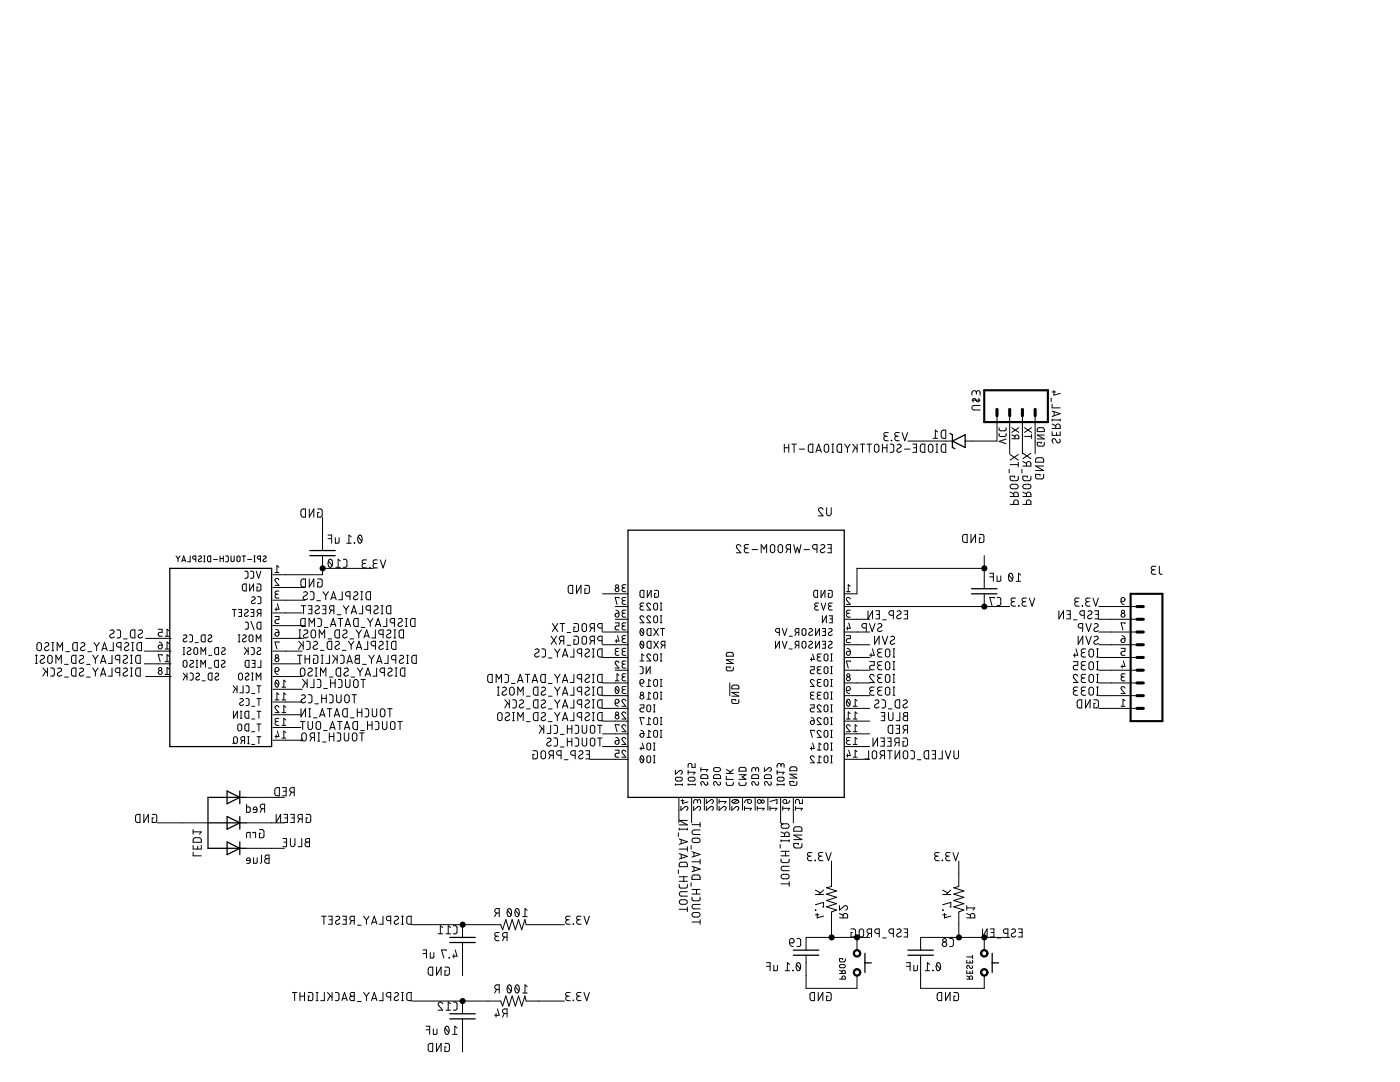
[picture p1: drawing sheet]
<svg xmlns="http://www.w3.org/2000/svg" width="279mm" height="216mm" viewBox="0 0 279 216" stroke-linecap="round" stroke-linejoin="round" font-family="sans-serif">
<g fill="none" stroke="#000" stroke-width=".2">
<path d="M194 79.8h1.6M194.9 78.4a.44 .44 0 0 0-.5-.5 .44 .44 0 0 0-.4 .5v.4M194.9 78.7v-.4a.37 .37 0 0 1 .3-.4 .37 .37 0 0 1 .4 .4v.5M195.3 79.5l.1 .5-.3 .2-.6-.7-.3 .1v.6M209.8 79.4v.8M210 78.2h.7M210.3 77.9v.9l1.3-.3M156.5 89.3h.9M156.5 88.6v1.7M157.4 88.6v1.7M158 88.6h.9M158.5 88.6v1.7"/>
<path d="M159.5 89.6h1.1M161.4 88.8l.8-.2v1.7l-.6-.1-.2-.2-.1-.9zM162.8 90.3l.6-1.7 .5 1.7M163 89.9h.8M164.6 88.8l.4-.2 .3 .2 .1 1a.46 .46 0 0 1-.5 .5 .46 .46 0 0 1-.4-.5v-.7zM166 88.6h.4M166 90.3h.4M166.2 88.6v1.7M167.2 88.8l.8-.2v1.7l-.7-.1-.2-.2-.1-.9zM168.6 88.6l.5 .8M169.1 89.4v.9M169.7 88.6l-.6 .8"/>
<path d="M170.2 88.6l.8 1M170.7 89.3l-.5 1M171 88.6v1.7M171.7 88.6h.9M172.1 88.6v1.7M173 88.6h.9M173.5 88.6v1.7M174.6 88.8l.3-.2 .5 .3a1.33 1.33 0 0 1-.1 1.2l-.4 .2-.4-.3v-.9zM176.1 89.3h.9M176.1 88.6v1.7M176.8 87a.46 .46 0 0 0-.4 .5 .46 .46 0 0 0 .4 .4h.5M177 88.6v1.7"/>
<path d="M177.3 86.3h-.6a.36 .36 0 0 0-.3 .4 .36 .36 0 0 0 .3 .3h.4M177.7 88.6l.6 .1 .1 .3v1l-.3 .2-.4 .1M177.9 87.9h.1zM179 87a.46 .46 0 0 0-.4 .5 .46 .46 0 0 0 .4 .4h.5M179.1 88.8l.2-.1a.38 .38 0 0 1 .5 .1 .38 .38 0 0 1-.1 .5l-.5 .3a.44 .44 0 0 0 0 .7 .44 .44 0 0 0 .7-.3M179.5 86.3h-.6a.36 .36 0 0 0-.3 .4 .36 .36 0 0 0 .3 .3h.4M180 86.3l.6 1.6 .5-1.6M180.5 89.6h1.1M181.2 88h8.9M182.2 88.6h.7v1.7h-.7M182.4 89.3h.5M183.8 88.8l.8-.2v1.7l-.7-.1-.2-.2v-.9z"/>
<path d="M185.4 88.8l.3-.2 .4 .2 .1 1a.46 .46 0 0 1-.5 .5 .46 .46 0 0 1-.4-.5v-.7zM186.2 87.5h.9M186.8 88.6h.4M186.8 90.3h.4M187 88.6v1.7M187.1 86.2l-.4-.4v1.7M188 86l.7-.2v1.7l-.6-.1-.2-.2-.1-.9zM188 88.8l.7-.2v1.7l-.6-.1-.2-.2-.1-.9zM195.6 80.9h-1.2a.46 .46 0 0 0-.4 .5 .46 .46 0 0 0 .4 .4h1.2M199 83v5h-6.4M199.4 86.5v.4l.3 .2h.9l.2-.2v-.4M199.4 85.3v.5l.3 .2 .9-.1 .2-.1v-.5"/>
<path d="M200.8 87.6l-1.4 .5 1.4 .4M201.4 93.6v.8M201.5 83v7.6M201.6 99.1h1.6v-.5a.46 .46 0 0 0-.4-.4 .46 .46 0 0 0-.5 .4v.5M201.6 98.2l.7 .4M201.6 92.7h1.6M201.6 90.7l1.6 1.1M201.7 96.8l.3-.2h.8a.46 .46 0 0 1 .4 .5 .46 .46 0 0 1-.4 .4l-1.1-.1-.1-.3zM201.9 87.5h1.4v-.3a.39 .39 0 0 0-.4-.4 .39 .39 0 0 0-.4 .4v.3M201.9 86.8l.6 .3M201.9 85.3l1.4 1M203.2 95v.6l-.2 .3h-1l-.4-.2v-.7h.9v.3"/>
<path d="M203.2 92.3v.9M203.2 90.7l-1.6 1.1M203.3 85.3l-1.4 1M203.9 93.6v.8M204 83v7.6M204.1 99.1h1.6v-.5a.44 .44 0 0 0-.4-.4 .44 .44 0 0 0-.4 .4v.5M204.1 93h1.6v-.5a.44 .44 0 0 0-.4-.4 .44 .44 0 0 0-.4 .4v.5M204.1 98.2l.8 .4M204.1 92.1l.8 .4M204.1 90.4l1.6 1.1M204.3 96.8l.3-.2h.7a.46 .46 0 0 1 .4 .5 .46 .46 0 0 1-.4 .4l-1-.1-.2-.3zM204.5 87.1h1.4"/>
<path d="M204.5 85.3l1.4 1M205.7 95v.7l-.2 .2h-1l-.3-.2-.1-.7h.9v.3M205.7 90.4l-1.6 1.1M205.9 86.7v.8M205.9 85.3l-1.4 1M206.6 83v7.6M206.8 91.5l1.2-.1 .3 .2v.6h-1.6zM207.1 85.4h1.1l.2 .2v.5h-1.4zM208.3 94.7v.6l-.2 .2-1.1 .1-.3-.3v-.6h.9v.2M208.3 93h-1.6l1.6 .9h-1.6M208.4 88.3v.5l-.2 .2h-.9l-.3-.2v-.5h.8v.2M208.4 86.8h-1.4l1.4 .8h-1.4"/>
<path d="M210 85.5h1.6v-.5a.44 .44 0 0 0-.5-.4 .44 .44 0 0 0-.4 .4v.5M210 80.7v.7h1.6M210 83.6v.4M210 86.1v.8h1.6v-.8M210 84.6l.7 .4M210 83.8h1.6M210 82l1.6 .5-1.6 .6M210.4 82.1v.9M210.9 86.3v.6M211.5 87.6a.42 .42 0 0 1 .1 .6 .42 .42 0 0 1-.6 .1l-.3-.6a.4 .4 0 0 0-.7-.1 .4 .4 0 0 0 .1 .7l.1 .1M211.6 83.6v.4M35.1 110.9l.4 .6"/>
<path d="M35.5 111.5v.6M35.9 110.9l-.4 .6M36.3 112.1l.4-1.2 .4 1.2M36.4 111.8h.6M38 110.9v1.2h-.6M39.1 111.6l-.5-.1-.2-.2 .1-.3 .6-.1v1.2M39.6 111l.4-.1 .2 .3-.5 .4a.32 .32 0 0 0 .1 .5 .32 .32 0 0 0 .4-.2M40.7 110.9h.2M40.7 112.1h.2M40.8 110.9v1.2M41.5 111l.6-.1v1.2h-.5l-.2-.2zM42.6 111.6h.8"/>
<path d="M43.9 111.4h.7M43.9 110.9v1.2M44.6 110.9v1.2M45 110.9l.4 .1 .2 .2v.7l-.6 .2M46.1 110.9v1l.3 .2 .3-.2v-1M47.4 111l.3-.1 .2 .2v.8l-.2 .2-.4-.2zM48.3 110.9h.7M48.5 116.6l.6-.1v1.4h-.5l-.2-.2v-.8zM48.7 110.9v1.2M48.9 114h.4l.2 .3v.9l-.2 .2h-.4M49.4 111.6h.8M49.8 116.5v1.4l.8-1.4v1.4"/>
<path d="M50 114h.4l.2 .3v.9l-.2 .2h-.4M50.3 119.2a.35 .35 0 0 1 .5-.1 .35 .35 0 0 1 0 .6l-.4 .2a.38 .38 0 0 0 0 .6 .38 .38 0 0 0 .6-.2M50.7 110.9h.2M50.7 112.1h.2M50.8 110.9v1.2M51.1 114l.5 1.4 .5-1.4M51.3 116.5h.6l.1 .2 .1 .9-.2 .3h-.6v-.8h.2M51.4 119.1h.5l.2 .3-.1 .9-.1 .1-.5 .1M52 111.6l-.5-.1-.1-.2v-.3l.6-.1v1.2M52.6 111l.4-.1 .1 .3-.5 .4a.32 .32 0 0 0 .1 .5 .32 .32 0 0 0 .4-.2M54.5 117.2h6.3M54.5 119.8h6.3"/>
<path d="M54.9 114.3h.8M55.3 118.6a.38 .38 0 0 0-.4 .4 .38 .38 0 0 0 .4 .3h.4M55.7 115.7a.39 .39 0 0 0-.6-.3 .39 .39 0 0 0-.1 .6l.7 .8h-.8M55.7 117.9l-.6 .1-.2 .2 .2 .3 .4 .1M55.7 113.2l-.4-.3v1.4M60.2 115.7l.8-.2v1.6h-.7l-.2-.2-.1-.9zM60.2 101.7l.8-.1v1.6l-.7-.1-.2-.2-.1-.9zM60.6 118.2a.41 .41 0 0 1 .6-.1 .41 .41 0 0 1 0 .6l-.5 .3a.44 .44 0 0 0 0 .7 .44 .44 0 0 0 .7-.2M61.7 101.6v1.6l.9-1.6v1.6M61.7 115.5v1.6l.9-1.6v1.6M61.9 118.1h.5l.3 .3-.1 1.1-.2 .2h-.5M63.2 119.9h.8"/>
<path d="M63.4 115.5h.7l.2 .2v1.1l-.2 .3h-.7v-.9h.3M63.4 101.6h.7l.2 .2-.1 1.3-.8 .1v-.9h.3M64.4 110.9v3.8h-9.9M64.4 103.3v6.6M64.4 113.4h10.1M64.5 118.1l.5 .7M65 118.8v.9M65.5 106.8h.7v1.6M65.5 107.5h.7M65.6 112l.7 .8M65.6 118.1l-.6 .7M65.7 111.7l.2-.1a.95 .95 0 0 1 0 1.6 1 1 0 0 1-.2-1.5z"/>
<path d="M66 119.7l.6-1.6 .5 1.6M66.2 119.3h.8M66.9 107.3v1.1h.6l.1-.2 .1-.9M67 113.2h.9M67.9 112l-.4-.4v1.6M68.3 118.1v1.6h-.7M68.5 111.6h.5l.2 .4v1l-.2 .2h-.5M69.2 108.4h.9M69.8 119h-.4a.44 .44 0 0 1-.4-.5 .44 .44 0 0 1 .4-.4h.4v1.6M70.1 107.1l-.5-.3v1.6M70.6 118.2a.41 .41 0 0 1 .6-.1 .41 .41 0 0 1 0 .6l-.5 .3a.44 .44 0 0 0 .1 .7 .44 .44 0 0 0 .6-.2M70.7 108.3l.1 .1z"/>
<path d="M71.5 107.1l.7 .9M71.6 106.9l.2-.1a.97 .97 0 0 1 0 1.6 1.03 1.03 0 0 1-.2-1.5zM72 118.1h.4M72 119.7h.4M72.2 118.1v1.6M72.7 112.4a.44 .44 0 0 0-.5 .5 .44 .44 0 0 0 .5 .4h.5M73.2 111.7h-.6a.36 .36 0 0 0-.4 .4 .36 .36 0 0 0 .4 .3h.4M73.2 118.2l.7-.1v1.6h-.6l-.2-.3zM73.7 113.2l.1 .1zM74.9 112.4a.44 .44 0 0 0-.5 .5 .44 .44 0 0 0 .5 .4h.4M75.3 111.7h-.5a.36 .36 0 0 0-.4 .4 .36 .36 0 0 0 .4 .3h.4M75.9 111.7l.6 1.6 .5-1.6"/>
<path d="M113.5 116.9l.8-.1v1.6h-.6l-.3-.3v-.9zM115.1 116.8v1.6l.9-1.6v1.6M116.7 116.8h.7l.2 .2v1l-.2 .4h-.7v-.9h.3M120.2 118.5h5.1M123.5 119.4v-.2h-.7l.3 1.4M124.5 117.3a.38 .38 0 0 0-.4 .4 .38 .38 0 0 0 .4 .4h.4M124.5 119.8a.38 .38 0 0 0-.4 .4 .38 .38 0 0 0 .4 .4h.4M124.9 116.7h-.6l-.2 .2 .2 .4h.5M124.9 119.2l-.6 .1-.2 .2 .2 .3h.5M127.8 117.9l.7-.1v1.4h-.5l-.3-.2zM129.2 117.8v1.4l.8-1.4v1.4M130.6 117.8h.6l.2 .2v.9l-.2 .3h-.6v-.8h.3"/>
<path d="M147.8 109a.44 .44 0 0 0-.6-.3 .44 .44 0 0 0-.1 .7l.7 .9h-.8M149 109.4a.46 .46 0 0 0-.5 .4 .46 .46 0 0 0 .5 .5h.4M149.4 108.7h-.5a.36 .36 0 0 0-.4 .3 .36 .36 0 0 0 .4 .4h.3M150.1 109.7h1.1M151.9 110.3v-1.6l.6 .9 .5-.9v1.6M153.9 108.8l.3-.1 .3 .1 .1 1a.44 .44 0 0 1-.4 .5 .44 .44 0 0 1-.5-.5zM155.4 108.8l.3-.1 .4 .1 .1 1a.46 .46 0 0 1-.5 .5 .46 .46 0 0 1-.4-.5v-.7zM157.2 109.6l-.4 .7M157.8 109.6h-.5a.44 .44 0 0 1-.5-.5 .44 .44 0 0 1 .5-.4h.5v1.6M158.4 108.7l.4 1.6 .3-1.1 .4 1.1 .4-1.6M160.5 109.7h1M162.5 117.9l.7-.1v1.4h-.6l-.2-.2v-.8z"/>
<path d="M163 109.6h-.4a.44 .44 0 0 1-.5-.5 .44 .44 0 0 1 .5-.4h.4v1.6M163.8 108.8a.42 .42 0 0 1 .6-.1 .42 .42 0 0 1 .1 .6l-.7 .4a.42 .42 0 0 0 .1 .6 .42 .42 0 0 0 .6-.1l.1-.1M163.9 117.8v1.4l.7-1.4v1.4M164.3 101.7a.44 .44 0 0 0-.7-.4 .44 .44 0 0 0-.1 .7l.8 .9h-.9M165 101.3v1.2a.46 .46 0 0 0 .4 .4 .46 .46 0 0 0 .5-.4v-1.2M165.2 108.7h.7v1.6h-.7M165.3 117.8h.6l.2 .2v.9l-.2 .3h-.6v-.8h.2M165.3 109.4h.6M168.9 118.1h.8M169.7 119.5a.39 .39 0 0 0-.6-.3 .39 .39 0 0 0-.1 .6l.7 .8h-.8M169.7 117l-.4-.3v1.4M192.3 106.8l.7-.2v1.7l-.6-.1-.2-.2-.1-.9z"/>
<path d="M193.8 106.6v1.7l.9-1.7v1.7M195.5 106.6l.6 .1 .2 .1v1.4l-.8 .1v-.9h.2M196.4 113.4h-25.4v5.1h-2.5M196.4 110.9v6.6M196.4 118.5v2.5M197.5 114.4h.7v1.6M197.5 115.1h.7M198.4 119.4v-.2h-.9l.5 1.6M199 114.9v1.1l.7-.2v-.9M199 119.2h.5l.2 .4v1l-.2 .2h-.5M201.3 114.7l.8 .9M201.5 114.5l.2-.1a.93 .93 0 0 1 0 1.6 1.02 1.02 0 0 1-.2-1.5z"/>
<path d="M201.6 100.6h1.6v-.4a.46 .46 0 0 0-.4-.5 .46 .46 0 0 0-.5 .5v.4M202.7 119.3h-.6a.36 .36 0 0 0-.3 .4 .36 .36 0 0 0 .3 .4h.4M202.8 116h.9M203.7 114.7l-.4-.3v1.6M204.1 100.6h1.6v-.4a.44 .44 0 0 0-.4-.5 .44 .44 0 0 0-.4 .5v.4M204.9 119.3h-.6a.36 .36 0 0 0-.3 .4 .36 .36 0 0 0 .3 .4h.4M205.4 119.3l.6 1.6 .5-1.6M215.4 119.3h-.6a.36 .36 0 0 0-.3 .4 .36 .36 0 0 0 .3 .4h.4M217.6 119.3h-.6a.36 .36 0 0 0-.3 .4 .36 .36 0 0 0 .3 .4h.4M218.1 119.3l.6 1.6 .5-1.6M223.7 120l.3 .5 .3 .1M223.8 119.3a.39 .39 0 0 1 .7 .1 .39 .39 0 0 1-.3 .6h-.5z"/>
<path d="M230.2 113.7a.44 .44 0 0 0-.4 .5 .44 .44 0 0 0 .4 .4h.5M230.7 113h-.6a.36 .36 0 0 0-.3 .3 .36 .36 0 0 0 .3 .4h.4M231.4 113v1.4l.2 .2h.3M7.1 130.7h.4M7.1 132.4h.4M7.3 130.7v1.7M7.5 128.4l.3-.2 .3 .2 .2 1a.46 .46 0 0 1-.5 .4 .46 .46 0 0 1-.4-.4v-.7zM8.1 130.9a.41 .41 0 0 1 .6-.1 .41 .41 0 0 1 .1 .6l-.6 .3a.38 .38 0 0 0-.1 .5 .38 .38 0 0 0 .5 .2l.3-.2M8.6 133.3l.9 1M9 128.4a.41 .41 0 0 1 .6-.2 .41 .41 0 0 1 .1 .6l-.6 .4a.41 .41 0 0 0-.1 .6 .41 .41 0 0 0 .6-.1l.2-.1M9.1 133.9l-.5 1M9.5 133.3v1.6"/>
<path d="M9.7 130.9l.3-.2 .3 .2 .1 1a.44 .44 0 0 1-.4 .5 .44 .44 0 0 1-.5-.5zM10.1 133.3h.5l.2 .3v1.1l-.2 .2h-.5M10.4 128.2h.3M10.4 129.8h.3M10.5 128.2v1.6M11.2 132.4v-1.7l.5 1 .5-1v1.7M11.4 129.8v-1.6l.5 .9 .6-.9v1.6M11.5 133.4a.41 .41 0 0 1 .6-.1 .41 .41 0 0 1 .1 .6l-.6 .3a.44 .44 0 0 0 .1 .7 .44 .44 0 0 0 .6-.2M12.9 132.6h.7M12.9 135.1h.7M13.1 130h.8M14.4 130.9l.8-.2v1.7h-.7l-.2-.3z"/>
<path d="M14.4 133.4l.8-.1v1.6h-.7l-.2-.3zM14.6 128.4l.8-.2v1.6h-.6l-.3-.2zM15.9 130.9a.41 .41 0 0 1 .6-.1 .41 .41 0 0 1 .1 .6l-.6 .3a.41 .41 0 0 0 0 .6 .41 .41 0 0 0 .6 0l.1-.1M15.9 133.4a.41 .41 0 0 1 .6-.1 .41 .41 0 0 1 .1 .6l-.6 .3a.41 .41 0 0 0 0 .7 .41 .41 0 0 0 .6-.1l.1-.1M16.2 128.4a.41 .41 0 0 1 .5-.2 .41 .41 0 0 1 .1 .6l-.5 .4a.41 .41 0 0 0-.1 .6 .41 .41 0 0 0 .6-.1l.2-.1M17.3 132.6h.7M17.3 135.1h.7M17.5 130h.7M18.5 130.7l.5 .8M18.5 133.3l.5 .8M18.8 128.2l.5 .8M19 131.5v.9"/>
<path d="M19 134.1v.8M19.3 129v.8M19.6 130.7l-.6 .8M19.6 133.3l-.6 .8M19.8 128.2l-.5 .8M20.1 132.4l.5-1.7 .5 1.7M20.1 134.9l.5-1.6 .5 1.6M20.2 132h.8M20.2 134.5h.8M20.3 129.8l.5-1.6 .6 1.6M20.4 129.4h.9M22 125.8a.41 .41 0 0 1 .6-.1 .41 .41 0 0 1 0 .7l-.5 .2a.41 .41 0 0 0-.1 .6 .41 .41 0 0 0 .6 0l.2-.1"/>
<path d="M22.4 130.7v1.7h-.8M22.4 133.3v1.6h-.8M22.6 128.2v1.6h-.7M23.3 125.7h.5l.3 .3-.1 1.1-.2 .2h-.5M23.9 131.7h-.5a.46 .46 0 0 1-.4-.5 .46 .46 0 0 1 .4-.5h.5v1.7M23.9 134.2h-.5a.46 .46 0 0 1-.4-.5 .46 .46 0 0 1 .4-.4h.5v1.6M24.2 129.1h-.5a.46 .46 0 0 1-.5-.4 .46 .46 0 0 1 .5-.5h.5v1.6M24.7 130.9a.42 .42 0 0 1 .5-.1 .42 .42 0 0 1 .2 .6l-.6 .3a.4 .4 0 0 0-.1 .6 .4 .4 0 0 0 .6 0l.2-.1M24.7 133.4a.42 .42 0 0 1 .5-.1 .42 .42 0 0 1 .2 .6l-.6 .3a.4 .4 0 0 0-.1 .7 .4 .4 0 0 0 .6-.1l.2-.1M24.7 127.5h.7M24.9 128.4a.42 .42 0 0 1 .6-.2 .42 .42 0 0 1 .1 .6l-.6 .4a.4 .4 0 0 0-.1 .6 .4 .4 0 0 0 .7-.1l.1-.1M26 130.7h.4"/>
<path d="M26 132.4h.4M26 133.3h.4M26 134.9h.4M26.2 125.8l.7-.1v1.6h-.6l-.2-.3-.1-.9zM26.2 130.7v1.7M26.2 133.3v1.6M26.3 128.2h.3M26.3 129.8h.3M26.5 128.2v1.6M27.2 130.9l.8-.2v1.7h-.7l-.2-.3v-.9zM27.2 133.4l.8-.1v1.6h-.7l-.2-.3v-.8zM27.5 128.4l.7-.2v1.6h-.6l-.2-.2-.1-.9z"/>
<path d="M27.7 125.8l.5-.1 .2 .3v.3l-.6 .3a.38 .38 0 0 0-.2 .5 .38 .38 0 0 0 .6 .2l.3-.2M28.8 132.5h5.3M28.8 129.9h5.3M29.1 127.4h5M29.1 135h5M31.6 125.6h.8v.6h-.5a.4 .4 0 0 0-.3 .4 .4 .4 0 0 0 .3 .4h.5M31.7 128.8l.7-.1v.4a.4 .4 0 0 1-.6 .4 .4 .4 0 0 1-.1-.7zM31.7 128.1l.5 .3 .2 .3M32.4 130.8v-.2h-.8l.4 1.4M33 127h.7M33 129.5h.7M33 132h.7"/>
<path d="M33 134.6h.7M33.7 125.9l-.4-.3v1.4M33.7 128.4l-.4-.3v1.4M33.7 131l-.4-.4v1.4M33.7 133.5l-.4-.3v1.4M36.6 130.6h.3M36.6 129.2h.3M36.6 134.3l.7 .8M36.6 126.8l.5-.1 .2 .3-.6 .5a.38 .38 0 0 0 0 .6 .38 .38 0 0 0 .6-.2M36.7 131.9l.2-.1 .3 .1 .1 .9a.38 .38 0 0 1-.4 .4 .38 .38 0 0 1-.3-.4zM36.7 129.2v1.4M37 134.8l-.4 .9"/>
<path d="M37.3 134.3v1.4M37.4 129.3a.35 .35 0 0 1 .6 0 .35 .35 0 0 1 0 .5l-.5 .2a.38 .38 0 0 0 .1 .6 .38 .38 0 0 0 .5-.2M37.8 126.7h.4l.2 .3v.9l-.2 .2h-.4M37.9 134.3h.5l.1 .3v.9l-.1 .2h-.5M38 131.9a.35 .35 0 0 1 .5-.1 .35 .35 0 0 1 0 .5l-.5 .3a.38 .38 0 0 0 .1 .6 .38 .38 0 0 0 .6-.2M38.8 129.3l.3-.1 .2 .1 .2 .9a.38 .38 0 0 1-.4 .4 .38 .38 0 0 1-.4-.4zM38.9 128.2h.7M39.2 134.4a.35 .35 0 0 1 .5-.1 .35 .35 0 0 1 0 .6l-.5 .2a.38 .38 0 0 0 .1 .6 .38 .38 0 0 0 .6-.2M39.2 133.2h.3M39.2 131.8h.3M39.3 131.8v1.4M40.1 133.2v-1.4l.4 .7 .5-.7v1.4"/>
<path d="M40.1 130.6v-1.4l.5 .8 .4-.8v1.4M40.3 126.8l.6-.1v1.4l-.5-.1-.2-.2zM40.3 135.8h.7M41.6 126.8l.5-.1 .1 .3v.2l-.5 .3a.38 .38 0 0 0 0 .6 .38 .38 0 0 0 .6-.2M41.6 133.3h.6M41.6 130.8h.7M41.7 134.4l.6-.1v1.4h-.5l-.2-.3zM42.9 131.9l.7-.1v1.4l-.6-.1-.2-.2zM42.9 129.3l.7-.1v1.4h-.5l-.2-.2zM43 134.4a.35 .35 0 0 1 .5-.1 .35 .35 0 0 1 0 .6l-.4 .2a.38 .38 0 0 0 0 .6 .38 .38 0 0 0 .6-.2M44.2 131.9l.5-.1 .2 .3-.1 .2-.5 .3a.38 .38 0 0 0 .1 .6 .38 .38 0 0 0 .5-.2M44.3 129.3l.4-.1 .2 .3v.2l-.5 .3a.38 .38 0 0 0 0 .6 .38 .38 0 0 0 .6-.2"/>
<path d="M46.4 121.6h.7M46.5 136.8l.8 .9M46.8 121.6v1.4M47 137.4l-.5 .8M47.3 136.8v1.4M47.6 128.1h.3M47.6 126.7h.3M47.6 121.6h.6v1.4h-.6M47.7 134.4l.3-.1 .3 .1 .1 .9a.39 .39 0 0 1-.4 .4 .39 .39 0 0 1-.4-.4zM47.7 122.2h.5M47.7 126.7v1.4M47.9 139.5l.5-.1 .2 .3-.1 .2-.5 .3a.35 .35 0 0 0-.1 .5 .35 .35 0 0 0 .6 0l.1-.1"/>
<path d="M48.5 126.8l.4-.1 .2 .3-.6 .5a.39 .39 0 0 0 .1 .6 .39 .39 0 0 0 .6-.2M48.5 136.8v1.4h-.6M48.8 129.2l.7 .9M48.9 121.7l.4-.1 .2 .3-.1 .3-.5 .2a.39 .39 0 0 0 .1 .6 .39 .39 0 0 0 .6-.2M48.9 124.1l.5 .1 .2 .3-.1 .8-.1 .2h-.5M49 134.4l.5-.1 .2 .3-.1 .2-.5 .3a.38 .38 0 0 0 0 .6 .38 .38 0 0 0 .6-.2M49 131.9l.7-.1v1.4l-.5-.1-.2-.2-.1-.8zM49.1 136.8l.4 .1 .2 .2v.9l-.2 .2h-.4M49.1 139.4h.4l.2 .3v.9l-.2 .2h-.4M49.2 129.8l-.4 .8M49.5 129.2v1.4M49.8 126.8l.3-.1 .3 .1 .1 .9a.39 .39 0 0 1-.4 .4 .39 .39 0 0 1-.4-.4z"/>
<path d="M50 121.6h.7v1.4h-.7M50.1 124l.6 1.7M50.1 129.2h.4l.2 .3v.9l-.2 .2h-.4M50.2 122.2h.5M50.2 135.7h.3M50.2 134.3h.3M50.2 138.4h.6M50.2 131.8h.7v1.4h-.7M50.4 134.3v1.4M50.4 132.4h.5M51.1 128.1v-1.4l.5 .8 .5-.8v1.4M51.1 135.7v-1.4l.5 .8 .5-.8v1.4"/>
<path d="M51.3 136.8h.8M51.3 139.4h.8M51.4 129.3a.35 .35 0 0 1 .5 0 .35 .35 0 0 1 0 .5l-.5 .2a.39 .39 0 0 0 .1 .6 .39 .39 0 0 0 .6-.2M51.4 124.2l.7-.1v1.4h-.6l-.2-.2v-.8zM51.6 122.4l-.3 .6M51.7 136.8v1.4M51.7 139.4v1.4M52.1 122.4h-.4a.39 .39 0 0 1-.4-.4 .39 .39 0 0 1 .4-.4h.4v1.4M52.1 131.8v1.4h-.7M54.5 124.8h6.3M54.5 127.4h6.1M54.5 132.5h5.5"/>
<path d="M54.5 129.9h5.8M54.5 135h5.8M54.5 137.5h5.8M54.5 122.3h5.8M54.9 123h.8v.6h-.5a.4 .4 0 0 0-.3 .4 .4 .4 0 0 0 .3 .4h.5M54.9 134l.2 .5 .4 .1M54.9 139.7h.8M55 126.3l.7-.1v.4a.4 .4 0 0 1-.6 .3 .4 .4 0 0 1-.1-.6zM55 136l.6 .8M55 133.3a.4 .4 0 0 1 .6 .1 .4 .4 0 0 1-.2 .6h-.5zM55 125.6l.4 .1 .3 .5M55.1 135.8l.2-.1a.81 .81 0 0 1 0 1.4 .88 .88 0 0 1-.2-1.3z"/>
<path d="M55.1 121.3v.6M55.4 120.5l.3 1.1h-.8M55.7 138.6l-.4-.3v1.4M55.7 128.2v-.1h-.8l.4 1.4M56.3 137.1h.7M56.3 139.7h.7M57 136l-.4-.3v1.4M57 138.6l-.4-.3v1.4M59.4 130.7h.9M59.6 128l.9 .9M59.6 125.7h.4M59.6 127.3h.4"/>
<path d="M59.8 130.7v1.7M59.8 125.7v1.6M60.1 133.4l.3-.1 .3 .1 .2 .4v.7a.46 .46 0 0 1-.5 .4 .46 .46 0 0 1-.5-.4zM60.1 120.9h.9M60.1 123.5l.8-.1v1.6h-.6l-.3-.3zM60.2 128.6l-.6 1M60.2 138.8l.2-.1a.38 .38 0 0 1 .5 .1 .38 .38 0 0 1-.1 .5l-.5 .3a.41 .41 0 0 0-.1 .6 .41 .41 0 0 0 .6-.1l.2-.1M60.4 135.6l.9 1M60.5 128v1.6M60.6 120.9v1.6M60.7 125.8a.41 .41 0 0 1 .6-.1 .41 .41 0 0 1 0 .7l-.6 .2a.41 .41 0 0 0 0 .6 .41 .41 0 0 0 .6 0l.2-.1M60.9 130.7v1.7"/>
<path d="M60.9 131.5h.9M60.9 136.2l-.5 1M61.2 128l.6 .1 .1 .2v1.1l-.2 .2h-.5M61.3 135.6v1.6M61.5 120.9h.7v1.6h-.7M61.5 138.6l.5 .1 .3 .3-.1 1-.2 .2-.5 .1M61.6 133.4a.41 .41 0 0 1 .5-.1 .41 .41 0 0 1 .1 .6l-.6 .3a.41 .41 0 0 0 0 .7 .41 .41 0 0 0 .6-.1l.2-.1M61.7 121.6h.5M61.7 125v-1.6l.5 .9 .6-.9v1.6M61.8 130.7v1.7M62.2 125.8l.3-.1 .4 .1 .1 1.1a.46 .46 0 0 1-.5 .4 .46 .46 0 0 1-.4-.4v-.8zM62.5 130.7h.6l.3 .3v1l-.2 .4h-.7v-.9h.3"/>
<path d="M62.6 128.1a.41 .41 0 0 1 .6-.1 .41 .41 0 0 1 .1 .6l-.6 .3a.38 .38 0 0 0-.2 .5 .38 .38 0 0 0 .6 .2l.3-.2M62.7 135.6v1.6h-.8M62.9 133.3h.4M62.9 134.9h.4M63 121a.41 .41 0 0 1 .6-.1 .41 .41 0 0 1 0 .6l-.5 .3a.41 .41 0 0 0-.1 .6 .41 .41 0 0 0 .6 0l.2-.1M63.1 133.3v1.6M63.3 135.6l.6 .1 .1 .2v1.1l-.2 .2h-.5M63.4 123.4h.5l.2 .4v1l-.2 .2h-.5M63.7 127.3v-1.6l.6 .9 .5-.9v1.6M63.9 129.8h.8M64 134.9v-1.6l.5 .9 .5-.9v1.6M64.1 130.7h.4"/>
<path d="M64.1 132.4h.4M64.2 139.3h.9M64.2 138.6v1.7M64.3 120.9h.7v1.6h-.7M64.3 130.7v1.7M64.5 121.6h.5M64.6 137.4h.7M64.7 125.2h.7M65.1 138.6v1.7M65.4 128.1l.8-.1v1.6h-.6l-.3-.3v-.9zM65.5 127.5h.7M65.7 135.1h.7"/>
<path d="M65.7 138.6l.6 .1 .2 .3-.1 1-.1 .2-.6 .1M65.7 130.7v1.7h-.7M66 125l.5-1.6 .5 1.6M66 136.3h.9M66 135.6v1.6M66.1 124.6h.8M66.1 121.8l-.4 .7M66.4 130.7l.9 1M66.6 121.8h-.4a.44 .44 0 0 1-.5-.5 .44 .44 0 0 1 .5-.4h.4v1.6M66.9 135.6v1.6M66.9 131.4l-.5 1M67 128.1l.4-.1 .2 .1 .1 .2-.1 .3-.5 .3a.38 .38 0 0 0-.2 .5 .38 .38 0 0 0 .5 .2l.4-.2"/>
<path d="M67 125.8l.7-.1v1.6h-.6l-.2-.3-.1-.9zM67.2 138.6v1.2a.44 .44 0 0 0 .4 .5 .44 .44 0 0 0 .5-.5v-1.2M67.2 133.4l.8-.1v1.6h-.6l-.3-.3v-.8zM67.3 122.7h.7M67.3 130.7v1.7M67.5 123.4h.9M67.5 135.6h.5l.2 .3v1.1l-.2 .2h-.5M67.9 130.7l.7 .2 .1 .2-.1 1.1-.2 .2h-.5M67.9 123.4v1.6M68.3 129.8h.7M68.5 125.8l.5-.1 .3 .3-.1 .3-.6 .3a.38 .38 0 0 0-.2 .5 .38 .38 0 0 0 .6 .2l.3-.2M68.5 120.9l.6 .7"/>
<path d="M68.7 133.4l.5-.1 .2 .1 .1 .2-.1 .3-.6 .3a.38 .38 0 0 0-.1 .6 .38 .38 0 0 0 .5 .1l.4-.2M68.9 125l.5-1.6 .6 1.6M68.9 138.8l.3-.2 .5 .3a1.33 1.33 0 0 1-.1 1.2l-.4 .2-.4-.3v-.9zM69 135.6v1.2a.44 .44 0 0 0 .4 .4 .44 .44 0 0 0 .4-.4v-1.2M69 124.6h.8M69.1 121.6v.9M69.2 132.4l.6-1.7 .5 1.7M69.4 132h.8M69.5 128l.6 .7M69.6 120.9l-.5 .7M69.8 127.5h.8M70.1 128.7v.9"/>
<path d="M70.1 135.1h.7M70.1 122.5l.5-1.6 .6 1.6M70.2 122.1h.8M70.3 138.6h.8M70.6 128l-.5 .7M70.7 123.5l.8-.1v1.6h-.7l-.2-.3v-.9zM70.7 135.7l.3-.1 .3 .1 .2 .3v.8a.46 .46 0 0 1-.5 .4 .46 .46 0 0 1-.4-.4zM70.7 138.6v1.7M71 130.9l.7-.2v1.7h-.4a.44 .44 0 0 1-.5-.5 .44 .44 0 0 1 .5-.4l-.4-.2zM71.1 125.7l.5 .7M71.1 129.6l.5-1.6 .6 1.6M71.2 129.2h.9"/>
<path d="M71.3 131.5h.4M71.3 133.3l.6 .8M71.6 126.4v.9M71.9 134.1v.8M72 135.6h.9M72.1 125.2h.7M72.1 125.7l-.5 .7M72.4 132.6h.7M72.4 120.9v1.6h-.8M72.4 133.3l-.5 .8M72.5 135.6v1.6M72.6 127.3l.6-1.6 .5 1.6"/>
<path d="M72.8 126.9h.8M72.9 134.9l.5-1.6 .6 1.6M73 134.5h.8M73.3 123.4l.6 .8M73.4 128v1.6h-.7M73.6 130.7l.5 .8M73.9 124.2v.8M73.9 121.8h-.4a.44 .44 0 0 1-.5-.5 .44 .44 0 0 1 .5-.4h.4v1.6M74.1 131.5v.9M74.4 123.4l-.5 .8M74.7 130.7l-.6 .8M74.7 121a.41 .41 0 0 1 .6-.1 .41 .41 0 0 1 0 .6l-.5 .3a.44 .44 0 0 0 0 .7 .44 .44 0 0 0 .7-.2"/>
<path d="M74.9 125l.6-1.6 .5 1.6M74.9 125.7v1.6h-.7M74.9 128.9h-.4a.46 .46 0 0 1-.5-.5 .46 .46 0 0 1 .5-.4h.4v1.6M75.1 124.6h.8M75.2 133.3v1.6h-.8M75.2 132.4l.5-1.7 .5 1.7M75.3 132h.8M75.7 128.1a.41 .41 0 0 1 .6-.1 .41 .41 0 0 1 .1 .6l-.6 .3a.44 .44 0 0 0 .1 .7 .44 .44 0 0 0 .6-.2M76.1 120.9h.3M76.1 122.5h.3M76.3 120.9v1.6M76.5 126.6h-.5a.44 .44 0 0 1-.4-.5 .44 .44 0 0 1 .4-.4h.5v1.6"/>
<path d="M76.7 134.2h-.4a.46 .46 0 0 1-.5-.5 .46 .46 0 0 1 .5-.4h.4v1.6M77.1 128h.3M77.1 129.6h.3M77.2 123.4v1.6h-.7M77.2 125.8a.41 .41 0 0 1 .7-.1 .41 .41 0 0 1-.1 .7l-.5 .2a.44 .44 0 0 0 .1 .7 .44 .44 0 0 0 .6-.2M77.2 121l.8-.1v1.6l-.6-.1-.3-.2zM77.3 128v1.6M77.4 130.7v1.7h-.7M77.5 133.4a.41 .41 0 0 1 .6-.1 .41 .41 0 0 1 .1 .6l-.6 .3a.44 .44 0 0 0 0 .7 .44 .44 0 0 0 .7-.2M78.3 128.1l.7-.1v1.6h-.6l-.3-.3zM78.6 125.7h.4M78.6 127.3h.4"/>
<path d="M78.7 124.3h-.4a.44 .44 0 0 1-.4-.5 .44 .44 0 0 1 .4-.4h.4v1.6M78.8 125.7v1.6M78.9 133.3h.3M78.9 134.9h.3M79 131.7h-.5a.46 .46 0 0 1-.4-.5 .46 .46 0 0 1 .4-.5h.5v1.7M79.1 133.3v1.6M79.5 123.5a.41 .41 0 0 1 .6 0 .41 .41 0 0 1 0 .6l-.5 .2a.44 .44 0 0 0 .1 .7 .44 .44 0 0 0 .6-.2M79.8 125.8l.7-.1v1.6h-.6l-.2-.3zM79.8 130.9a.41 .41 0 0 1 .6-.1 .41 .41 0 0 1 .1 .6l-.6 .3a.44 .44 0 0 0 0 .7 .44 .44 0 0 0 .7-.2M80 133.4l.8-.1v1.6h-.6l-.3-.3zM80.9 123.4h.4M80.9 125h.4"/>
<path d="M81.1 123.4v1.6M81.2 130.7h.3M81.2 132.4h.3M81.3 130.7v1.7M82.1 123.5l.7-.1v1.6h-.6l-.2-.3zM82.3 130.9l.8-.2v1.7h-.6l-.3-.3zM97.5 134.7l.7-.1v1.6h-.6l-.2-.3-.1-.9zM99 136.2v-1.6l.5 .9 .6-.9v1.6M99.3 138.7h.3M99.3 137.1h.3M99.4 137.1v1.6M100.3 137.2l.2-.1a.38 .38 0 0 1 .5 .2 .38 .38 0 0 1-.1 .5l-.5 .2a.44 .44 0 0 0 0 .7 .44 .44 0 0 0 .7-.2"/>
<path d="M100.8 134.6l.6 .1 .1 .2-.1 1.1-.2 .2h-.4M100.8 139.6l.8 1M101.6 139.6v1.7M101.8 137.2l.4-.1 .3 .1 .1 .4v.7a.46 .46 0 0 1-.4 .4 .46 .46 0 0 1-.5-.4zM102.1 136.4h.7M102.3 139.6l.5 .1 .2 .3v1.1l-.2 .1-.5 .1M103.3 136.2l.5-1.6 .6 1.6M103.3 138.7v-1.6l.6 .9 .5-.9v1.6M103.4 135.8h.8M103.7 139.8l.4-.2 .3 .1 .1 .3-.1 .2-.6 .4a.38 .38 0 0 0-.1 .5 .38 .38 0 0 0 .5 .1l.3-.2M104.8 134.6h.9M105.1 138.9h.7"/>
<path d="M105.3 134.6v1.6M106.2 136.2l.5-1.6 .6 1.6M106.3 135.8h.8M106.6 137.2l.8-.1v1.6h-.7l-.2-.2-.1-.9zM106.6 139.8l.8-.2v1.7l-.7-.1-.2-.2-.1-.9zM106.8 129.6a.41 .41 0 0 1 .6-.1 .41 .41 0 0 1 .1 .6l-.6 .3a.38 .38 0 0 0-.1 .5 .38 .38 0 0 0 .5 .2l.3-.2M108 134.7l.8-.1v1.6h-.6l-.3-.3v-.9zM108.1 137.2l.2-.1a.38 .38 0 0 1 .5 .2 .38 .38 0 0 1-.1 .5l-.5 .2a.44 .44 0 0 0 .1 .7 .44 .44 0 0 0 .6-.2M108.1 139.8l.2-.1a.38 .38 0 0 1 .5 .1 .38 .38 0 0 1-.1 .5l-.5 .3a.44 .44 0 0 0 .1 .7 .44 .44 0 0 0 .6-.3M108.1 129.5h.5l.3 .4-.1 1-.2 .2h-.5M109.5 136.4h.7M109.5 138.9h.7"/>
<path d="M109.5 131.3h.7M110 126.9l1.1 1.7M110.2 124.4l1.1 1.6M110.7 129.5l.5 .8M110.7 134.6l.5 .7M110.7 137.1l.5 .8M110.7 139.6l.5 .8M111.1 126.9l-1.1 1.7M111.2 130.3v.8M111.2 135.3v.9M111.2 137.9v.8M111.3 124.4l-1.1 1.6"/>
<path d="M111.8 129.5l-.6 .8M111.8 134.6l-.6 .7M111.8 137.1l-.6 .8M111.8 139.6l-.6 .8M111.8 124.4h.9M112 127.8l-.4 .8M112.2 124.4v1.6M112.2 131.1l.6-1.6 .5 1.6M112.2 136.2l.6-1.6 .5 1.6M112.2 138.7l.6-1.6 .5 1.6M112.4 130.7h.8M112.4 135.8h.8"/>
<path d="M112.4 138.3h.8M112.5 127.8h-.4a.46 .46 0 0 1-.5-.4 .46 .46 0 0 1 .5-.5h.4v1.7M113.2 126.2h.7M113.2 128.8h.7M114.5 124.4h.7l.2 .2v1.1l-.2 .3h-.7v-.9h.3M114.5 126.9h.6l.3 .3v1l-.2 .3-.7 .1v-.9h.3M114.5 129.5v1.6h-.7M114.5 134.6v1.6h-.7M114.5 137.1v1.6h-.7M114.5 139.6v1.7h-.7M116.1 130.4h-.5a.46 .46 0 0 1-.4-.5 .46 .46 0 0 1 .4-.4h.5v1.6M116.1 135.5h-.5a.46 .46 0 0 1-.4-.5 .46 .46 0 0 1 .4-.4h.5v1.6"/>
<path d="M116.1 138h-.5a.46 .46 0 0 1-.4-.4 .46 .46 0 0 1 .4-.5h.5v1.6M116.3 124.5l.3-.1 .3 .1 .2 1.1a.44 .44 0 0 1-.5 .4 .44 .44 0 0 1-.4-.4zM116.3 127.1l.3-.2 .3 .2 .2 1a.44 .44 0 0 1-.5 .5 .44 .44 0 0 1-.4-.5zM116.9 129.6a.41 .41 0 0 1 .5-.1 .41 .41 0 0 1 .1 .6l-.6 .3a.38 .38 0 0 0-.1 .5 .38 .38 0 0 0 .5 .2l.4-.2M116.9 134.7a.41 .41 0 0 1 .5-.1 .41 .41 0 0 1 .1 .6l-.6 .3a.38 .38 0 0 0-.1 .5 .38 .38 0 0 0 .5 .2l.4-.2M116.9 137.2l.4-.1 .2 .1 .1 .3-.1 .2-.6 .3a.38 .38 0 0 0-.1 .6 .38 .38 0 0 0 .5 .1l.4-.2M116.9 139.8l.4-.2 .2 .1 .1 .3-.1 .2-.6 .4a.38 .38 0 0 0-.1 .5 .38 .38 0 0 0 .5 .1l.4-.2M118.1 125.3l-.4 .7M118.1 127.8l-.4 .8M118.2 131.1h.4M118.2 136.2h.4M118.2 138.7h.4"/>
<path d="M118.2 137.1h.4M118.2 139.6h.4M118.2 134.6h.4M118.2 129.5h.4M118.4 129.5v1.6M118.4 134.6v1.6M118.4 137.1v1.6M118.4 139.6v1.7M118.6 125.3h-.4a.44 .44 0 0 1-.5-.4 .44 .44 0 0 1 .5-.5h.4v1.6M118.6 127.8h-.4a.46 .46 0 0 1-.5-.4 .46 .46 0 0 1 .5-.5h.4v1.7M119.4 129.6l.8-.1v1.6h-.7l-.2-.3v-.9zM119.4 134.7l.8-.1v1.6h-.7l-.2-.3v-.9z"/>
<path d="M119.4 137.2l.8-.1v1.6h-.7l-.2-.2v-.9zM119.4 139.8l.8-.2v1.7l-.8-.2a1.33 1.33 0 0 1-.1-1.2zM120.2 125.3h-.5a.44 .44 0 0 1-.4-.4 .44 .44 0 0 1 .4-.5h.5v1.6M120.2 127.8h-.5a.46 .46 0 0 1-.4-.4 .46 .46 0 0 1 .4-.5h.5v1.7M120.2 131.2h5.1M120.2 136.3h5.1M120.2 138.8h5.1M120.2 126.1h5.1M120.2 128.7h5.1M122.8 124.3h.7v.6h-.4a.4 .4 0 0 0-.3 .4 .4 .4 0 0 0 .3 .4h.4M122.8 135.8h.7M122.8 121h2.5"/>
<path d="M122.8 123.6h2.5M122.8 133.7h2.5M122.8 137.3l.7 .8M122.9 122.5l.6-.1v.4a.4 .4 0 0 1-.5 .3 .4 .4 0 0 1-.1-.6zM122.9 139.6a.4 .4 0 0 1 .6 .1 .4 .4 0 0 1-.3 .6h-.4zM122.9 121.8l.5 .2 .1 .4M122.9 137.1l.2-.1a.83 .83 0 0 1 0 1.4 .88 .88 0 0 1-.2-1.3zM123 127.6v.6M123.1 130a.39 .39 0 0 0-.3 .4 .39 .39 0 0 0 .3 .4h.4M123.2 126.8l.3 1.1h-.7M123.5 129.4h-.4l-.3 .2 .1 .4h.5M123.5 132.2a.38 .38 0 0 0-.5-.3 .38 .38 0 0 0-.1 .6l.6 .8h-.7"/>
<path d="M123.5 134.8l-.4-.3v1.3M124.5 122.4a.39 .39 0 0 0-.4 .4 .39 .39 0 0 0 .4 .3h.4M124.5 124.9a.39 .39 0 0 0-.4 .4 .39 .39 0 0 0 .4 .4h.4M124.5 127.4a.39 .39 0 0 0-.4 .4 .39 .39 0 0 0 .4 .4h.4M124.5 130a.39 .39 0 0 0-.4 .4 .39 .39 0 0 0 .4 .4h.4M124.5 132.5a.39 .39 0 0 0-.4 .4 .39 .39 0 0 0 .4 .4h.4M124.5 135.1a.39 .39 0 0 0-.4 .4 .39 .39 0 0 0 .4 .3h.4M124.5 137.6a.39 .39 0 0 0-.4 .4 .39 .39 0 0 0 .4 .4h.4M124.9 121.8h-.5l-.3 .2 .2 .3 .5 .1M124.9 124.3h-.5l-.3 .2 .2 .4h.5M124.9 126.8h-.5l-.3 .3 .2 .3h.5M124.9 129.4h-.5l-.3 .2 .2 .4h.5"/>
<path d="M124.9 131.9h-.6l-.2 .2 .2 .4h.5M124.9 134.5h-.6l-.2 .2 .2 .3 .5 .1M124.9 137h-.6l-.2 .2 .2 .4h.5M124.9 139.8a.38 .38 0 0 0-.5-.3 .38 .38 0 0 0-.2 .6l.7 .8h-.8M127.7 133l.4 .1 .2 .2v.9l-.2 .2h-.4M127.7 136.3l.1 .4 .5 .3M127.7 131.9h.8M127.8 125.7l.6 .8M127.8 128.3l.6 .7M127.8 135.7a.39 .39 0 0 1 .6 .1 .39 .39 0 0 1-.2 .5h-.5zM127.9 125.5l.2-.1a.81 .81 0 0 1 0 1.4 .88 .88 0 0 1-.2-1.3zM127.9 128h.2a.81 .81 0 0 1 0 1.3 .88 .88 0 0 1-.2-1.3z"/>
<path d="M128.1 120.9a.39 .39 0 0 0-.4 .4 .39 .39 0 0 0 .4 .4h.4M128.5 120.3l-.6 .1-.2 .2 .2 .3h.4M128.5 123.2a.38 .38 0 0 0-.5-.3 .38 .38 0 0 0-.2 .6l.7 .8h-.8M128.5 130.8l-.4-.3v1.4M129 133v1.4l.8-1.4v1.4M129.1 137h.8M129.1 139.5h.8M129.2 125.5l.7-.1v1.4h-.5l-.2-.2zM129.2 128.1l.7-.1v1.3h-.5l-.2-.2zM129.9 120.6a.38 .38 0 0 0-.6-.3 .38 .38 0 0 0-.1 .6l.7 .8h-.8M129.9 123.2a.38 .38 0 0 0-.6-.3 .38 .38 0 0 0-.1 .6l.7 .8h-.8M129.9 130.8a.38 .38 0 0 0-.6-.3 .38 .38 0 0 0-.1 .6l.7 .8h-.8"/>
<path d="M129.9 135.9l-.4-.3v1.4M129.9 138.4l-.4-.3v1.4M130.5 125.4l.9 1.4M130.5 128l.9 1.3M130.6 120.4l.3-.1 .2 .1 .1 .9a.39 .39 0 0 1-.4 .4 .39 .39 0 0 1-.3-.4zM130.6 123l.3-.1 .2 .1 .1 .9a.39 .39 0 0 1-.4 .4 .39 .39 0 0 1-.3-.4zM130.6 130.6l.3-.1 .2 .1 .1 .9a.39 .39 0 0 1-.4 .4 .39 .39 0 0 1-.3-.4zM130.6 135.7l.3-.1 .2 .1 .1 .9a.39 .39 0 0 1-.4 .4 .39 .39 0 0 1-.3-.4zM130.6 138.2l.3-.1 .2 .1 .1 .9a.39 .39 0 0 1-.4 .4 .39 .39 0 0 1-.3-.4zM131.4 125.4l-.9 1.4M131.4 128l-.9 1.3M131.8 121.7h.3"/>
<path d="M131.8 120.3h.3M131.8 124.3h.3M131.8 122.9h.3M131.8 131.9h.3M131.8 130.5h.3M131.8 137h.3M131.8 135.6h.3M131.8 139.5h.3M131.8 138.1h.3M131.8 125.4h.8M131.9 120.3v1.4M131.9 122.9v1.4"/>
<path d="M131.9 130.5v1.4M131.9 135.6v1.4M131.9 138.1v1.4M132.2 125.4v1.4M132.2 128.7l-.3 .6M132.7 128.7h-.4a.39 .39 0 0 1-.4-.4 .39 .39 0 0 1 .4-.3h.4v1.3M145.1 130.3l1-.1 .2 .2v.5h-1.4zM145.6 136.3v2.5M146.2 136.8l1-.1 .2 .2v.6h-1.4zM146.3 133.1v.5l-.2 .2-.9 .1-.2-.2-.1-.6h.8v.2M146.3 131.6h-1.4l1.4 .8h-1.4M147.4 139.6v.6l-.1 .2h-.9l-.3-.2-.1-.6h.8v.2"/>
<path d="M147.4 138.2h-1.4l1.4 .7h-1.4M154.8 128v1.3l.8-1.3v1.3M155.5 126.2h-.3a.39 .39 0 0 1-.5-.4 .39 .39 0 0 1 .5-.4h.3v1.4M156.1 125.4l.5 1.4 .5-1.4M156.1 128l.5 1.3 .5-1.3M157.5 127h.6M157.5 129.5h.6M159 126.2l-.4 .6M159 128.7l-.4 .6M159.4 126.2h-.4a.39 .39 0 0 1-.4-.4 .39 .39 0 0 1 .4-.4h.4v1.4M159.4 128.7h-.4a.39 .39 0 0 1-.4-.4 .39 .39 0 0 1 .4-.3h.4v1.3M160.2 125.5l.3-.1 .2 .1 .1 .9a.39 .39 0 0 1-.3 .4 .39 .39 0 0 1-.4-.4z"/>
<path d="M160.2 128.1l.3-.1 .2 .1 .1 .9a.39 .39 0 0 1-.3 .3 .39 .39 0 0 1-.4-.3zM161.5 125.5l.4-.1 .2 .3-.6 .5a.39 .39 0 0 0 .1 .6 .39 .39 0 0 0 .6-.2M161.5 128.1l.4-.1 .2 .3-.6 .5a.39 .39 0 0 0 .1 .6 .39 .39 0 0 0 .6-.2M161.7 133h.8v.6h-.5a.4 .4 0 0 0-.3 .4 .4 .4 0 0 0 .3 .4h.5M161.9 131.3v.6M162.1 138.7a.39 .39 0 0 0-.4 .4 .39 .39 0 0 0 .4 .4h.4M162.2 130.5l.3 1.1h-.8M162.5 135.9a.38 .38 0 0 0-.5-.3 .38 .38 0 0 0-.2 .6l.7 .8h-.8M162.5 138.1h-.6l-.2 .2 .2 .4h.4M162.8 125.4v1.4l.7-1.4v1.4M162.8 128v1.3l.7-1.3v1.3M163 120.9a.39 .39 0 0 0-.4 .4 .39 .39 0 0 0 .4 .4h.4"/>
<path d="M163.4 120.3l-.6 .1-.2 .2 .2 .3h.4M163.5 131.1a.39 .39 0 0 0-.4 .4 .39 .39 0 0 0 .4 .4h.4M163.5 133.6a.39 .39 0 0 0-.4 .4 .39 .39 0 0 0 .4 .4h.4M163.5 136.2a.39 .39 0 0 0-.4 .4 .39 .39 0 0 0 .4 .4h.4M163.5 138.7a.39 .39 0 0 0-.4 .4 .39 .39 0 0 0 .4 .4h.4M163.9 130.5h-.6l-.2 .2 .2 .4h.4M163.9 133l-.6 .1-.2 .2 .2 .3h.4M163.9 135.6h-.6l-.2 .2 .2 .4h.4M163.9 138.1h-.6l-.2 .2 .2 .4h.4M163.9 120.3l.4 1.4 .5-1.4M164.1 125.4h.6v1.4h-.6M164.1 128h.6v1.3h-.6"/>
<path d="M164.1 122.9v1.4l.8-1.4v1.4M164.3 126h.4M164.3 128.6h.4M164.6 130.6l.2-.1 .3 .1 .1 .9a.38 .38 0 0 1-.4 .4 .38 .38 0 0 1-.3-.4zM164.6 133.1l.2-.1 .3 .1 .1 .9a.38 .38 0 0 1-.4 .4 .38 .38 0 0 1-.3-.4zM164.6 135.7l.2-.1 .3 .1 .1 .9a.38 .38 0 0 1-.4 .4 .38 .38 0 0 1-.3-.4zM164.6 138.2l.2-.1 .3 .1 .1 .9a.38 .38 0 0 1-.4 .4 .38 .38 0 0 1-.3-.4zM165.4 125.5a.35 .35 0 0 1 .5 0 .35 .35 0 0 1 0 .5l-.4 .2a.38 .38 0 0 0 0 .6 .38 .38 0 0 0 .6-.2M165.4 128.1a.35 .35 0 0 1 .5-.1 .35 .35 0 0 1 0 .5l-.4 .3a.38 .38 0 0 0 0 .6 .38 .38 0 0 0 .6-.2M165.5 122.9h.6v1.4h-.6M165.6 123.5h.5M165.7 120.9a.39 .39 0 0 0-.4 .4 .39 .39 0 0 0 .4 .4h.4"/>
<path d="M165.8 131.9h.3M165.8 130.5h.3M165.8 134.4h.3M165.8 133h.3M165.8 137h.3M165.8 135.6h.3M165.8 139.5h.3M165.8 138.1h.3M165.9 130.5v1.4M165.9 133v1.4M165.9 135.6v1.4M165.9 138.1v1.4"/>
<path d="M166.1 120.3l-.6 .1-.2 .2 .2 .3h.4M168.5 121h33M168.5 123.6h5.1M168.5 131.2h5.1M168.5 136.3h5.1M168.5 138.8h5.1M168.5 126.1h5.1M168.5 128.7h5.1M168.5 133.7h5.1M168.9 126.8h.8v.6h-.5a.4 .4 0 0 0-.3 .4 .4 .4 0 0 0 .3 .4h.5M168.9 137.8l.3 .5 .3 .1M169 130.1l.7-.1v.4a.4 .4 0 0 1-.6 .3 .4 .4 0 0 1-.1-.6z"/>
<path d="M169 139.8l.6 .8M169 137.1a.39 .39 0 0 1 .6 .1 .39 .39 0 0 1-.2 .6h-.5zM169.1 129.4l.3 .1 .3 .5M169.1 139.6l.2-.1a.81 .81 0 0 1 0 1.4 .91 .91 0 0 1-.2-1.3zM169.1 125.1v.6M169.3 122.4a.39 .39 0 0 0-.4 .4 .39 .39 0 0 0 .4 .3h.4M169.4 124.3l.3 1.1h-.8M169.7 121.8h-.6l-.2 .2 .2 .3 .4 .1M169.7 132.1v-.2h-.8l.4 1.4M171 139.8l-.3-.3v1.4M172.9 125.3h-.5a.44 .44 0 0 1-.4-.4 .44 .44 0 0 1 .4-.5h.5v1.6M173.2 121.9v1.6l.9-1.6v1.6"/>
<path d="M173.5 124.4l.6 1.6 .5-1.6M173.6 132h.9v.8h-.6a.45 .45 0 0 0-.3 .4 .45 .45 0 0 0 .3 .4h.6M173.8 130.4v.7M174 137.8a.46 .46 0 0 0-.4 .5 .46 .46 0 0 0 .4 .4h.5M174.1 129.5l.4 1.2h-.9M174.5 137.1h-.6a.36 .36 0 0 0-.3 .4 .36 .36 0 0 0 .3 .3h.4M174.5 134.9a.45 .45 0 0 0-.7-.3 .45 .45 0 0 0-.1 .7l.8 .9h-.9M174.5 126.9v1.7l1-1.7v1.7M174.6 139.8l.2-.1a.38 .38 0 0 1 .5 .1 .38 .38 0 0 1-.1 .5l-.5 .3a.44 .44 0 0 0 .1 .7 .44 .44 0 0 0 .6-.3M174.8 121.9h.7v1.6h-.7M174.9 122.6h.6M175.2 124.5l.6-.1 .2 .4-.1 .2-.6 .3a.4 .4 0 0 0-.1 .7 .4 .4 0 0 0 .7-.1l.1-.1"/>
<path d="M175.6 137.8a.46 .46 0 0 0-.5 .5 .46 .46 0 0 0 .5 .4h.4M175.6 135.3a.44 .44 0 0 0-.5 .4 .44 .44 0 0 0 .5 .5h.4M175.6 132.8a.44 .44 0 0 0-.5 .4 .44 .44 0 0 0 .5 .4h.4M175.6 130.2a.44 .44 0 0 0-.5 .5 .44 .44 0 0 0 .5 .4h.4M176 139.6l.6 .1 .1 .3v1.1l-.2 .1-.5 .1M176 137.1h-.5a.36 .36 0 0 0-.4 .4 .36 .36 0 0 0 .4 .3h.4M176 134.6h-.5a.37 .37 0 0 0-.4 .3 .37 .37 0 0 0 .4 .4h.4M176 132h-.5a.37 .37 0 0 0-.4 .4 .37 .37 0 0 0 .4 .4h.4M176 129.5h-.5a.37 .37 0 0 0-.4 .3 .37 .37 0 0 0 .4 .4h.4M176.1 126.9l.5 1.7 .6-1.7M176.1 123.7h.8M176.8 137.2l.3-.1 .4 .1 .1 1.1a.44 .44 0 0 1-.5 .4 .44 .44 0 0 1-.4-.4z"/>
<path d="M176.8 134.7l.3-.1 .4 .1 .1 1a.44 .44 0 0 1-.5 .5 .44 .44 0 0 1-.4-.5zM176.8 132.2l.3-.2 .4 .2 .1 1a.44 .44 0 0 1-.5 .4 .44 .44 0 0 1-.4-.4zM176.8 129.6l.3-.1 .4 .1 .1 1.1a.44 .44 0 0 1-.5 .4 .44 .44 0 0 1-.4-.4zM177.8 127.1a.42 .42 0 0 1 .5-.1 .42 .42 0 0 1 .2 .6l-.6 .3a.4 .4 0 0 0-.1 .6 .4 .4 0 0 0 .6 0l.2-.1M178.2 131.1h.4M178.2 133.6h.4M178.2 136.2h.4M178.2 138.7h.4M178.2 137.1h.4M178.2 132h.4M178.2 134.6h.4M178.2 129.5h.4"/>
<path d="M178.3 122.8h-.5a.44 .44 0 0 1-.4-.5 .44 .44 0 0 1 .4-.4h.5v1.6M178.4 129.5v1.6M178.4 132v1.6M178.4 134.6v1.6M178.4 137.1v1.6M178.8 139.8l.8-.2v1.7l-.7-.1-.2-.2-.1-.9zM179 122l.6-.1 .2 .3-.1 .3-.5 .3a.38 .38 0 0 0-.2 .5 .38 .38 0 0 0 .5 .2l.4-.2M180.3 139.8l.2-.1a.38 .38 0 0 1 .5 .1 .38 .38 0 0 1-.1 .5l-.5 .3a.4 .4 0 0 0-.1 .6 .4 .4 0 0 0 .7 0l.1-.2M180.4 121.9h.7v1.6h-.7M180.6 122.6h.5M202.2 120.1a.44 .44 0 0 0-.4 .4 .44 .44 0 0 0 .4 .4h.5M203.3 120.9h.1z"/>
<path d="M204.4 120.1a.44 .44 0 0 0-.4 .4 .44 .44 0 0 0 .4 .4h.5M211.3 121.9v1.6l.9-1.6v1.6M212.9 121.9h.7v1.6h-.7M213 122.6h.6M214.2 132h.9v.8h-.5a.45 .45 0 0 0-.4 .4 .45 .45 0 0 0 .4 .4h.5M214.2 123.7h.7M214.5 130.4v.7M214.7 137.8a.46 .46 0 0 0-.5 .5 .46 .46 0 0 0 .5 .4h.4M214.7 129.5l.4 1.2h-.9M214.9 120.1a.44 .44 0 0 0-.4 .4 .44 .44 0 0 0 .4 .4h.5M215.1 139.8l.8-.2v1.7l-.7-.1-.2-.2v-.9zM215.1 137.1h-.5a.36 .36 0 0 0-.4 .4 .36 .36 0 0 0 .4 .3h.3"/>
<path d="M215.1 134.9a.44 .44 0 0 0-.6-.3 .44 .44 0 0 0-.2 .7l.8 .9h-.9M215.2 126.9v1.7l.9-1.7v1.7M216 120.9h.1M216.1 125.3h-.5a.44 .44 0 0 1-.4-.4 .44 .44 0 0 1 .4-.5h.5v1.6M216.2 137.8a.46 .46 0 0 0-.4 .5 .46 .46 0 0 0 .4 .4h.5M216.2 135.3a.44 .44 0 0 0-.4 .4 .44 .44 0 0 0 .4 .5h.5M216.2 132.8a.44 .44 0 0 0-.4 .4 .44 .44 0 0 0 .4 .4h.5M216.2 130.2a.44 .44 0 0 0-.4 .5 .44 .44 0 0 0 .4 .4h.5M216.4 122.8h-.5a.44 .44 0 0 1-.4-.5 .44 .44 0 0 1 .4-.4h.5v1.6M216.6 139.6v1.7l1-1.7v1.7M216.7 137.1h-.6a.36 .36 0 0 0-.3 .4 .36 .36 0 0 0 .3 .3h.4M216.7 134.6h-.6a.37 .37 0 0 0-.3 .3 .37 .37 0 0 0 .3 .4h.4"/>
<path d="M216.7 132h-.6a.37 .37 0 0 0-.3 .4 .37 .37 0 0 0 .3 .4h.4M216.7 129.5h-.6a.37 .37 0 0 0-.3 .3 .37 .37 0 0 0 .3 .4h.4M216.7 126.9l.6 1.7 .5-1.7M216.7 124.4l.6 1.6 .5-1.6M217.1 120.1a.44 .44 0 0 0-.4 .4 .44 .44 0 0 0 .4 .4h.5M217.1 122a.41 .41 0 0 1 .7-.1 .41 .41 0 0 1-.1 .7l-.5 .2a.44 .44 0 0 0 .1 .7 .44 .44 0 0 0 .7-.2M217.5 137.2l.3-.1 .3 .1 .1 1.1a.46 .46 0 0 1-.4 .4 .46 .46 0 0 1-.5-.4v-.7zM217.5 134.7l.3-.1 .3 .1 .1 1a.46 .46 0 0 1-.4 .5 .46 .46 0 0 1-.5-.5v-.7zM217.5 132.2l.3-.2 .3 .2 .1 1a.46 .46 0 0 1-.4 .4 .46 .46 0 0 1-.5-.4v-.7zM217.5 129.6l.3-.1 .3 .1 .1 1.1a.46 .46 0 0 1-.4 .4 .46 .46 0 0 1-.5-.4v-.8zM218.3 139.6h.5l.4 .3v1l-.2 .3-.7 .1v-.9h.3M218.4 127.1a.41 .41 0 0 1 .6-.1 .41 .41 0 0 1 .1 .6l-.6 .3a.44 .44 0 0 0 0 .7 .44 .44 0 0 0 .7-.2"/>
<path d="M218.4 124.5a.41 .41 0 0 1 .6 0 .41 .41 0 0 1 0 .6l-.5 .2a.44 .44 0 0 0 0 .7 .44 .44 0 0 0 .7-.2M218.5 121.9h.7v1.6h-.7M218.7 122.6h.5M218.8 131.1h.4M218.8 133.6h.4M218.8 136.2h.4M218.8 138.7h.4M218.8 137.1h.4M218.8 132h.4M218.8 134.6h.4M218.8 129.5h.4M219 129.5v1.6"/>
<path d="M219 132v1.6M219 134.6v1.6M219 137.1v1.6M219.3 121h7.6M219.3 123.6h7.6M219.3 131.2h7.6M219.3 136.3h7.6M219.3 138.8h7.6M219.3 126.1h7.6M219.3 128.7h7.6M219.3 133.7h7.6M223.7 129.4h.8v.6h-.5a.4 .4 0 0 0-.3 .4 .4 .4 0 0 0 .3 .4h.5"/>
<path d="M223.8 127.6l.7-.2v.4a.4 .4 0 0 1-.5 .4 .4 .4 0 0 1-.2-.6zM223.9 126.8l.5 .3 .1 .3M224 132.7v.6M224.1 135.1a.39 .39 0 0 0-.4 .4 .39 .39 0 0 0 .4 .3h.4M224.2 131.9l.3 1.1h-.8M224.5 137.3a.39 .39 0 0 0-.5-.3 .39 .39 0 0 0-.2 .6l.7 .8h-.8M224.5 134.5h-.6l-.2 .2 .2 .3 .4 .1M224.5 124.4v-.1h-.8l.4 1.4M224.5 139.8l-.4-.3v1.4M46.6 141.9v1.4l.8-1.4v1.4M46.7 147.1l.3-.1 .3 .1 .1 .9a.38 .38 0 0 1-.4 .4 .38 .38 0 0 1-.4-.4zM46.8 148.1l-.4 .3"/>
<path d="M47.6 144.6l.2-.1 .3 .1 .1 .9a.39 .39 0 0 1-.4 .4 .39 .39 0 0 1-.3-.4zM48 141.9h.3M48 143.3h.3M48.1 141.9v1.4M48.3 147.8l-.3 .6M48.8 147.8h-.4a.38 .38 0 0 1-.4-.4 .38 .38 0 0 1 .4-.4h.4v1.4M49 142l.7-.1v1.4h-.6l-.2-.2zM49 144.6l.7-.1v1.4l-.6-.1-.2-.2zM49.1 159.1h7.6M49.4 147h.3M49.4 148.4h.3M49.6 147v1.4"/>
<path d="M50.2 140.9h.6M50.2 143.5h.6M50.2 146h.6M50.2 148.5h.6M51.3 141.9h.8M51.3 144.5h.8M51.3 147h.8M51.7 141.9v1.4M51.7 144.5v1.4M51.7 147v1.4M54.5 140.1h5.8M54.5 142.6h5.5"/>
<path d="M54.5 145.2h5.5M54.5 147.7h5.5M55 157.3l.8-.1v1.6l-.7-.1-.2-.2-.1-.9zM55.1 146.6v.7M55.3 144a.39 .39 0 0 0-.4 .3 .39 .39 0 0 0 .4 .4h.4M55.4 145.9l.3 1.1h-.8M55.7 141.1a.39 .39 0 0 0-.6-.3 .39 .39 0 0 0-.1 .6l.7 .8h-.8M55.7 143.3l-.6 .1-.2 .2 .2 .3 .4 .1M56.3 142.2h.7M56.3 144.7h.7M56.3 147.3h.7M56.4 157.2h.7v1.6h-.7"/>
<path d="M56.6 157.9h.5M57 141.1l-.4-.3v1.4M57 143.7l-.4-.4v1.4M57 146.2l-.4-.3v1.4M58.2 158.1l-.4 .7M58.7 158.1h-.4a.46 .46 0 0 1-.5-.5 .46 .46 0 0 1 .5-.4h.4v1.6M60 144h.9M60.1 141.4v1.6l.9-1.6v1.6M60.4 146.4l.3-.2 .3 .2 .1 1a.46 .46 0 0 1-.4 .5 .46 .46 0 0 1-.5-.5zM60.4 144v1.6M60.4 147.5l-.4 .4M61.5 144v1.1a.46 .46 0 0 0 .4 .5 .46 .46 0 0 0 .5-.5v-1.1"/>
<path d="M61.6 141.4h.4M61.6 143h.4M61.8 141.4v1.6M62.2 147.2l-.3 .7M62.5 143.2h.8M62.8 147.2h-.5a.46 .46 0 0 1-.4-.5 .46 .46 0 0 1 .4-.5h.5v1.7M62.8 140.4h.8M63.2 144.1l.3-.1 .4 .1 .1 1a.46 .46 0 0 1-.5 .5 .46 .46 0 0 1-.4-.5zM63.4 146.2h.4M63.4 147.9h.4M63.6 146.2v1.7M63.8 143l.5-1.6 .6 1.6"/>
<path d="M63.9 142.6h.8M64.4 148.1h.7M64.6 145.8h.7M65.3 141.4h.9M65.7 147h.9M65.7 146.2v1.7M65.8 141.4v1.6M65.8 145.6l.6-1.6 .5 1.6M65.9 145.2h.9M66.6 146.2v1.7M66.7 143l.5-1.6 .6 1.6M66.8 142.6h.8"/>
<path d="M67.3 146.2l.5 .1 .2 .3v1l-.2 .2-.5 .1M67.4 144h.9M67.8 144v1.6M68.5 141.6l.8-.2v1.6l-.8-.1a1.33 1.33 0 0 1-.1-1.2zM68.7 146.2v1.2a.44 .44 0 0 0 .5 .5 .44 .44 0 0 0 .4-.5v-1.2M68.7 145.6l.6-1.6 .5 1.6M68.9 145.2h.8M70 143.2h.7M70.4 146.4l.4-.2 .4 .3a1.33 1.33 0 0 1-.1 1.2l-.3 .2-.4-.3-.1-.9zM70.6 144.1l.7-.1v1.6l-.7-.1a1.33 1.33 0 0 1-.1-1.3zM71.3 142.1h.9M71.3 141.4v1.6"/>
<path d="M71.8 146.2h.9M72 145.8h.7M72.2 141.4v1.6M72.2 146.2v1.7M72.9 141.4l.5 .1 .2 .3v1l-.2 .2h-.5M73.3 144.7h1M73.3 144v1.6M74.3 144v1.6M74.3 141.4v1.2a.44 .44 0 0 0 .4 .4 .44 .44 0 0 0 .5-.4v-1.2M74.9 144h.5l.2 .3v1.1l-.2 .2h-.5M76 141.6l.3-.2 .5 .3a1.33 1.33 0 0 1-.1 1.2l-.4 .1-.4-.2zM76.3 144v1.1a.44 .44 0 0 0 .5 .5 .44 .44 0 0 0 .4-.5v-1.1"/>
<path d="M77.4 141.4h.9M77.8 141.4v1.6M78.1 144.1l.3-.1 .3 .1 .1 1a.44 .44 0 0 1-.4 .5 .44 .44 0 0 1-.5-.5zM79.4 144h.9M79.8 144v1.6M99.4 142.3l.4-.1 .4 .3v.9a.44 .44 0 0 1-.4 .4 .44 .44 0 0 1-.5-.4zM100.9 142.3l.2-.1a.37 .37 0 0 1 .5 .2 .37 .37 0 0 1-.1 .5l-.5 .2a.38 .38 0 0 0-.1 .6 .38 .38 0 0 0 .5 .1l.3-.2M101.3 140.3l-.5 1M102.3 143.8h.4M102.3 142.2h.4M102.5 142.2v1.6M103.3 143.8v-1.6l.6 .9 .5-.9v1.6"/>
<path d="M105.1 141.5h.7M105.1 144h.7M106.4 149.8h.6l.2 .2 .1 1.1-.3 .3h-.6v-.9h.2M106.6 142.3l.8-.1v1.6h-.7l-.2-.3-.1-.9zM107.6 144.7l.9 1M108.1 149.9l.3-.1 .4 .1 .1 1.1a.46 .46 0 0 1-.5 .4 .46 .46 0 0 1-.4-.4zM108.1 142.3l.2-.1a.38 .38 0 0 1 .5 .1 .38 .38 0 0 1-.1 .6l-.5 .2a.44 .44 0 0 0 .1 .7 .44 .44 0 0 0 .6-.2M108.2 145.4l-.6 .9M108.5 144.7v1.6M109.2 147.4l.2-.1a.38 .38 0 0 1 .5 .1 .38 .38 0 0 1-.1 .5l-.5 .3a.44 .44 0 0 0 .1 .7 .44 .44 0 0 0 .6-.2M109.5 141.5h.7M109.5 144h.7"/>
<path d="M109.9 144.7v1.6h-.7M109.9 150.7l-.4 .7M110.4 150.7h-.4a.46 .46 0 0 1-.5-.4 .46 .46 0 0 1 .5-.5h.4v1.6M110.5 144.7l.5 .1 .3 .3-.1 1-.2 .2h-.5M110.5 147.3h.5l.3 .3-.1 1.1-.2 .2h-.5M110.7 142.2l.5 .8M111.2 140.4v.9M111.2 143v.8M111.8 142.2l-.6 .8M111.8 146.5h.8M111.8 149.1h.8M112 150.7h-.5a.46 .46 0 0 1-.4-.4 .46 .46 0 0 1 .4-.5h.5v1.6"/>
<path d="M112.2 141.3l.6-1.7 .5 1.7M112.2 143.8l.6-1.6 .5 1.6M112.4 140.9h.8M112.4 143.4h.8M112.6 151.6h.8M113.2 145.4h.9M113.2 144.7v1.6M113.2 147.3v1.6M113.2 148h.9M114.1 144.7v1.6M114.1 147.3v1.6M114.5 142.2v1.6h-.7"/>
<path d="M114.8 144.7l.6 .1 .1 .3-.1 1.1-.6 .1M114.8 147.3h.5l.2 .3-.1 1.2-.6 .1M114.8 150.7h-.5a.46 .46 0 0 1-.4-.4 .46 .46 0 0 1 .4-.5h.5v1.6M115.6 149.9l.2-.1a.38 .38 0 0 1 .5 .2 .38 .38 0 0 1-.1 .5l-.5 .2a.44 .44 0 0 0 0 .7 .44 .44 0 0 0 .7-.2M116.1 140.5h-.5a.46 .46 0 0 1-.4-.4 .46 .46 0 0 1 .4-.5h.5v1.7M116.1 143.1h-.5a.46 .46 0 0 1-.4-.5 .46 .46 0 0 1 .4-.4h.5v1.6M116.2 144.7v1.2a.46 .46 0 0 0 .4 .4 .46 .46 0 0 0 .5-.4v-1.2M116.2 147.3v1.1a.46 .46 0 0 0 .4 .5 .46 .46 0 0 0 .5-.5v-1.1M116.9 142.3l.4-.1 .2 .1 .1 .2-.1 .3-.6 .3a.38 .38 0 0 0-.1 .5 .38 .38 0 0 0 .5 .2l.4-.2M116.9 149.8h.7v1.6h-.7M117.1 150.5h.5M117.7 151.5h7.6"/>
<path d="M117.9 144.8l.4-.1 .3 .1 .1 1.1a.44 .44 0 0 1-.4 .4 .44 .44 0 0 1-.5-.4zM117.9 147.4l.4-.1 .3 .1 .1 1a.44 .44 0 0 1-.4 .5 .44 .44 0 0 1-.5-.5zM118.2 141.3h.4M118.2 143.8h.4M118.2 142.2h.4M118.4 142.2v1.6M119.3 144.7h.9M119.3 147.3h.9M119.4 142.3l.8-.1v1.6l-.8-.1a1.33 1.33 0 0 1-.1-1.2zM119.7 144.7v1.6M119.7 147.3v1.6M120.2 141.4h5.1"/>
<path d="M120.2 143.9h5.1M120.2 146.4h5.1M120.2 149h5.1M122.8 140.3l.1 .4 .5 .2M122.8 149.7h.7v.6h-.4a.4 .4 0 0 0-.3 .4 .4 .4 0 0 0 .3 .4h.4M122.9 147.8h.6v.3a.4 .4 0 0 1-.5 .4 .4 .4 0 0 1-.1-.7zM122.9 147.2l.4 .1 .2 .5M123.5 144.8v-.2h-.7l.3 1.4M124.9 142.4a.38 .38 0 0 0-.5-.3 .38 .38 0 0 0-.2 .6l.7 .8h-.8M124.9 144.9a.38 .38 0 0 0-.5-.3 .38 .38 0 0 0-.2 .6l.7 .8h-.8M124.9 147.4a.38 .38 0 0 0-.5-.2 .38 .38 0 0 0-.2 .6l.7 .7h-.8M124.9 150a.38 .38 0 0 0-.5-.3 .38 .38 0 0 0-.2 .6l.7 .8h-.8"/>
<path d="M127.7 140.7h.8v.6h-.5a.4 .4 0 0 0-.3 .4 .4 .4 0 0 0 .3 .3h.5M127.8 146.4l.7-.1v.4a.4 .4 0 0 1-.6 .4 .4 .4 0 0 1-.1-.7zM127.8 151.1l.6 .8M127.9 145.7l.3 .1 .3 .5M127.9 150.9l.1-.1a.69 .69 0 0 1 .5 .7 .69 .69 0 0 1-.5 .7l-.3-.4zM128 149v.7M128.2 148.3l.3 1.1h-.8M128.5 143.3v-.1h-.8l.4 1.4M129.1 144.6h.8M129.1 147.1h.8M129.2 140.8l.3-.1 .3 .1 .1 .8a.38 .38 0 0 1-.4 .4 .38 .38 0 0 1-.4-.4zM129.2 148.4l.3-.1 .3 .1 .1 .9a.38 .38 0 0 1-.4 .4 .38 .38 0 0 1-.4-.4z"/>
<path d="M129.2 150.9l.3-.1 .3 .1 .1 .9a.38 .38 0 0 1-.4 .4 .38 .38 0 0 1-.4-.4zM129.9 143.5l-.4-.3v1.4M129.9 146l-.4-.3v1.4M130.4 142h.3M130.4 140.7h.3M130.4 149.7h.3M130.4 148.3h.3M130.4 152.2h.3M130.4 150.8h.3M130.6 143.3l.3-.1 .2 .1 .1 .9a.39 .39 0 0 1-.4 .4 .39 .39 0 0 1-.3-.4zM130.6 145.8l.3-.1 .2 .1 .1 .9a.39 .39 0 0 1-.4 .4 .39 .39 0 0 1-.3-.4zM130.6 140.7v1.3"/>
<path d="M130.6 148.3v1.4M130.6 150.8v1.4M131.8 144.6h.3M131.8 143.2h.3M131.8 147.1h.3M131.8 145.7h.3M131.9 143.2v1.4M131.9 145.7v1.4M134.8 153.7v.8l.8-.7a.38 .38 0 0 1 .6 .2 .38 .38 0 0 1-.3 .5M134.8 156.6h1.4M134.8 156.4v.3M134.9 155.2l.9-.1a.38 .38 0 0 1 .4 .4 .38 .38 0 0 1-.4 .4l-.9-.2-.1-.2z"/>
<path d="M135.5 159.1v5.1M135.9 159.8h.6M136.2 156.4v.3M136.2 159.5v.8l1.1-.3M137.3 156.6h1.4M137.3 154.1h1.4l-.3 .4M137.3 153.7v.8M137.3 156.4v.3M137.4 155.2l.9-.1a.38 .38 0 0 1 .4 .4 .38 .38 0 0 1-.4 .4l-.9-.2-.1-.2zM138 159.1v5.1M138.7 152.3v.8h-.6v-.4a.39 .39 0 0 0-.4-.4 .39 .39 0 0 0-.4 .4v.4M138.7 156.4v.3"/>
<path d="M139.2 159.9a.39 .39 0 0 0-.4-.4 .39 .39 0 0 0-.4 .4v.4M139.9 153.2v.7M139.9 153.5h1.4l-.4 .4M140 154.7l1-.1 .2 .2 .1 .5h-1.4zM140.6 159.1v2.5M141 159.5v.8l.8-.6a.38 .38 0 0 1 .6 .1 .38 .38 0 0 1-.3 .5M141.1 156l.2 .4-.4 .3-.2-.1-.3-.5a.35 .35 0 0 0-.5 0 .35 .35 0 0 0 .1 .5l.1 .1M142.5 154.7l1.1-.1 .2 .2v.5h-1.4zM142.5 153.3l.9-.1a.39 .39 0 0 1 .4 .4 .39 .39 0 0 1-.4 .3l-.9-.1-.1-.3zM143.1 159.1v2.5M143.5 159.5v.8M143.5 159.9h1.4l-.3 .4"/>
<path d="M143.7 156l.1 .4-.3 .3-.2-.1-.3-.5a.35 .35 0 0 0-.5 0 .35 .35 0 0 0 0 .5l.1 .1M144.9 156.1l.1 .4 .2 .2h.9l.2-.2v-.4M144.9 154.9v.6h1.4M144.9 154.3h1.4M144.9 153.5l.9 .5M145.6 159.1v2.5M146.1 159.8a.77 .77 0 0 1 1.3 .2 .89 .89 0 0 1-1.4-.1zM146.3 153.5l-.8 .8M147.2 159.6l-.8 .6M147.5 156.1v.4l.3 .2h.9l.1-.2 .1-.4M147.5 154.6h1.4l-.8 .4 .8 .5h-1.4M147.6 153.2l1-.1 .2 .3 .1 .5h-1.4z"/>
<path d="M148.2 159.1v2.5M149.2 159.5h.4a.39 .39 0 0 1 .4 .4 .39 .39 0 0 1-.3 .4 .39 .39 0 0 1-.5-.3zM149.2 159.5l-.4 .2-.2 .5M150.1 154.7l1.1-.1 .2 .2v.5h-1.4zM150.7 159.1v2.5M150.8 153.5a.38 .38 0 0 0-.4-.3 .38 .38 0 0 0-.4 .3v.4M150.8 153.8v-.5l.4-.1 .2 .1v.6M151.3 156l.1 .5-.3 .2-.2-.1-.3-.5a.35 .35 0 0 0-.5 0 .35 .35 0 0 0 0 .5l.1 .1M152.5 153.2v.7l.8-.6a.39 .39 0 0 1 .6 .1 .39 .39 0 0 1-.3 .5M152.7 154.7l1-.1 .2 .2v.5h-1.4zM153.2 159.1v2.5M153.7 159.9l1.4-.4v.8h-.2"/>
<path d="M153.8 156l.1 .5-.3 .2-.2-.1-.3-.5a.35 .35 0 0 0-.5 0 .35 .35 0 0 0 .1 .5l.1 .1M155.1 156.6h1.4M155.1 153.7v.8M155.1 156.4v.3M155.1 154.1h1.4l-.3 .4M155.2 155.2l.9-.1a.38 .38 0 0 1 .4 .4 .38 .38 0 0 1-.4 .4l-.9-.2-.1-.2zM155.8 159.1v5.1M155.9 152.7a.39 .39 0 0 0-.4-.4 .39 .39 0 0 0-.4 .4v.4M155.9 153v-.5l.4-.1 .2 .1v.6M156.3 159.7l.3-.2 .3 .1 .1 .7-.7-.1-.1-.3zM156.5 156.4v.3M157.6 159.7l-.1 .4-.5 .2"/>
<path d="M157.8 153.1l.2-.1 .8 .1 .2 .2v.5h-1.4zM158.3 159.1v5.1M159 155.9v.6l-.2 .2h-.9l-.2-.2-.1-.6h.8v.3M159 154.5h-1.4l1.4 .8h-1.4M160.1 159.5v.8h-.6v-.4a.4 .4 0 0 0-.4-.4 .4 .4 0 0 0-.4 .4v.4M161.7 140.7h.8v.6h-.5a.4 .4 0 0 0-.3 .4 .4 .4 0 0 0 .3 .3h.5M161.8 143.9l.7-.1v.4a.4 .4 0 0 1-.6 .3 .4 .4 0 0 1-.1-.6zM161.9 143.2l.3 .1 .3 .5M161.9 149v.7M162.2 148.3l.3 1.1h-.8M162.5 151.1a.38 .38 0 0 0-.5-.3 .38 .38 0 0 0-.2 .6l.7 .8h-.8M162.5 145.9v-.2h-.8l.4 1.4"/>
<path d="M163.1 149.7h.8M163.1 152.2h.8M163.9 140.9a.39 .39 0 0 0-.6-.2 .39 .39 0 0 0-.1 .6l.7 .7h-.8M163.9 143.5a.39 .39 0 0 0-.6-.3 .39 .39 0 0 0-.1 .6l.7 .8h-.8M163.9 146a.39 .39 0 0 0-.6-.3 .39 .39 0 0 0-.1 .6l.7 .8h-.8M163.9 148.6l-.4-.3v1.4M163.9 151.1l-.4-.3v1.4M164.6 140.8l.2-.1 .3 .1 .1 .8a.38 .38 0 0 1-.4 .4 .38 .38 0 0 1-.3-.4zM164.6 143.3l.2-.1 .3 .1 .1 .9a.38 .38 0 0 1-.4 .4 .38 .38 0 0 1-.3-.4zM164.6 145.8l.2-.1 .3 .1 .1 .9a.38 .38 0 0 1-.4 .4 .38 .38 0 0 1-.3-.4zM164.6 148.4l.2-.1 .3 .1 .1 .9a.38 .38 0 0 1-.4 .4 .38 .38 0 0 1-.3-.4zM164.6 150.9l.2-.1 .3 .1 .1 .9a.38 .38 0 0 1-.4 .4 .38 .38 0 0 1-.3-.4z"/>
<path d="M165.8 142h.3M165.8 140.7h.3M165.8 144.6h.3M165.8 143.2h.3M165.8 147.1h.3M165.8 145.7h.3M165.8 149.7h.3M165.8 148.3h.3M165.8 152.2h.3M165.8 150.8h.3M165.9 140.7v1.3M165.9 143.2v1.4"/>
<path d="M165.9 145.7v1.4M165.9 148.3v1.4M165.9 150.8v1.4M168.5 141.4h5.1M168.5 151.5h5.1M168.5 143.9h5.1M168.5 146.4h5.1M168.5 149h5.1M168.9 143.5h.8M169.1 150.5v.6M169.3 147.8a.39 .39 0 0 0-.4 .4 .39 .39 0 0 0 .4 .3h.4M169.4 149.7l.3 1.1h-.8"/>
<path d="M169.7 144.9a.38 .38 0 0 0-.6-.3 .38 .38 0 0 0-.1 .6l.7 .8h-.8M169.7 147.2h-.6l-.2 .2 .2 .3 .4 .1M169.7 142.4l-.4-.3v1.4M170.3 140.9h.7M170.3 143.5h.7M170.3 146h.7M170.3 148.5h.7M170.3 151.1h.7M171 142.4l-.3-.3v1.4M171 144.9l-.3-.3v1.4M171 147.4l-.3-.2v1.3M171 150l-.3-.3v1.4"/>
<path d="M173.4 149.8v1.6h-.8M174.2 149.9l.3-.1 .3 .1 .2 1.1a.44 .44 0 0 1-.5 .4 .44 .44 0 0 1-.4-.4zM174.2 147.3v1.6l.9-1.6v1.6M175.7 147.3h.8v1.6h-.8M175.8 142.2h.8v1.6h-.8M175.9 148h.6M176 150.7l-.4 .7M176 142.9h.6M176.5 150.7h-.4a.46 .46 0 0 1-.5-.4 .46 .46 0 0 1 .5-.5h.4v1.6M177.1 147.3h.7v1.6h-.7M177.1 149.8h.9M177.3 141.5h.7"/>
<path d="M177.3 148h.5M177.3 142.2v1.2a.46 .46 0 0 0 .5 .4 .46 .46 0 0 0 .4-.4v-1.2M177.4 144.8l.8-.1v1.6h-.7l-.2-.2-.1-.9zM177.6 149.8v1.6M178.6 149.8v1.6l1-1.6v1.6M178.8 144.7h.7v1.6h-.7M178.9 148.2l-.4 .7M179 145.4h.5M179.4 148.2h-.4a.46 .46 0 0 1-.5-.5 .46 .46 0 0 1 .5-.4h.4v1.6M179.6 142.2v1.6h-.7M180.2 147.3h.7l.2 .2v1l-.2 .4h-.7v-.9h.3M180.4 142.3l.7-.1v1.6h-.4a.46 .46 0 0 1-.5-.4 .46 .46 0 0 1 .5-.5l-.4-.2z"/>
<path d="M180.4 149.9l.3-.1 .3 .1 .2 1.1a.46 .46 0 0 1-.5 .4 .46 .46 0 0 1-.4-.4v-.8zM180.6 145.6l-.4 .7M180.7 142.9h.4M181.1 145.6h-.4a.46 .46 0 0 1-.5-.4 .46 .46 0 0 1 .5-.5h.4v1.6M181.8 149.8h.4l.3 .4v1l-.3 .2h-.4M183.1 151.6h.7M184.6 149.9l.7-.1v1.6l-.7-.1a1.33 1.33 0 0 1-.1-1.2zM186 149.8h.7v1.6h-.7M186.1 150.5h.6M188 149.8v1.6h-.7M188.7 149.8l.5 1.6 .6-1.6M190.4 149.8v1.2a.46 .46 0 0 0 .4 .4 .46 .46 0 0 0 .5-.4v-1.2"/>
<path d="M219.3 141.4h7.6M223.7 140.9h.8M27.2 162.6l.7-.1v1.6h-.6l-.2-.2zM28.7 162.5v1.6l.9-1.6v1.6M30.4 162.5h.7l.1 .2v1.3l-.8 .1v-.9h.2M31.3 164.2h10.2M38.5 168.7v.7h1.7v-.7M38.5 165.5v1M38.5 170.1v.7h1.7M38.5 166h1.7l-.4 .5M38.7 167.3l.3-.1h.9l.2 .2 .1 .7h-1.7zM39.5 168.9v.5"/>
<path d="M49.1 164.2h7.6M49.1 169.3h7.6M49.2 160.5v1.6h.6l.1-.3v-.6l-.7-.2M49.2 167.2v-.9l.3-.2h.4v1.1M49.9 171.7h-.7a.38 .38 0 0 1 .3-.5 .38 .38 0 0 1 .4 .3l-.1 .7-.6 .1M50.5 166.3v-.2h.5v1.1M50.6 171.2v1.1l.7-.1v-1M51.3 161.5h-.8a.38 .38 0 0 1 .3-.5 .38 .38 0 0 1 .5 .4l-.1 .6-.7 .1M51.8 165.5l.7 .1 .1 .2v1.3l-.8 .1v-.9h.2M52.2 170.6v1.4l-.3 .3M52.3 161.4l-.4 .7M52.8 161.4h-.4a.46 .46 0 0 1-.5-.5 .46 .46 0 0 1 .5-.4h.4v1.6"/>
<path d="M53 170.7l.7-.1v1.7h-.4a.46 .46 0 0 1-.5-.5 .46 .46 0 0 1 .5-.5l-.4-.2zM53.3 171.3h.4M55.1 162.5v1.6l.9-1.6v1.6M56.5 167.3h.7v1.7h-.7M56.6 168h.6M56.6 162.5h.8v1.6h-.8M56.8 163.2h.6M58 167.3v1.2a.46 .46 0 0 0 .4 .5 .46 .46 0 0 0 .5-.5v-1.2M58 162.5h.7v1.6h-.7M58.2 163.2h.5M59.8 163.4l-.4 .7M60.2 167.3v1.7h-.7"/>
<path d="M60.3 163.4h-.4a.46 .46 0 0 1-.5-.4 .46 .46 0 0 1 .5-.5h.4v1.6M61 167.4l.8-.1v1.7h-.5a.46 .46 0 0 1-.4-.5 .46 .46 0 0 1 .4-.5l-.3-.2zM61.1 162.5h.7l.2 .2-.1 1.3-.8 .1v-.9h.3M61.3 168h.5M135.4 166.2v.7M135.4 173.6v.7M135.6 176.5v.5l.3 .2h1l.3-.2v-.5M135.6 169.4h1.6M135.6 165.3v.3M135.6 175.9h1.6M135.6 174.9h1.6M135.6 170.3l1.6 .6-1.6 .5"/>
<path d="M135.6 167.4l1.6 .6-1.6 .5M135.6 165.5h1.6M135.7 179.7l1-.2a.46 .46 0 0 1 .5 .5 .46 .46 0 0 1-.5 .4l-1-.1-.1-.3zM135.7 172.2l1.2-.1 .2 .2 .1 .6h-1.6zM135.9 160.9v.8l.8-.7a.39 .39 0 0 1 .6 .1 .39 .39 0 0 1-.3 .6M136 167.6v.8M136 170.5v.8M136.5 174.9v1M137.2 177.9h-1.2a.44 .44 0 0 0-.4 .5 .44 .44 0 0 0 .4 .4h1.2M137.2 165.3v.3M137.2 169v.9M137.2 163.7h-1.6l1.6 .9h-1.6"/>
<path d="M137.9 168.7v.7M137.9 176.1v.7M138.1 179v.5l.4 .2h1l.2-.2v-.5M138.1 178.4h1.6M138.1 177.5h1.6M138.1 172.9l1.6 .5-1.6 .5M138.1 172h1.6M138.1 169.9l1.6 .6-1.6 .5M138.1 164.5h1.6M138.2 174.7l1.2-.1 .3 .3v.6h-1.6zM138.2 167.4l1.1-.2a.44 .44 0 0 1 .4 .5 .44 .44 0 0 1-.4 .4l-1.1-.1-.1-.3zM138.4 160.9v.8l.8-.7a.39 .39 0 0 1 .6 .1 .39 .39 0 0 1-.3 .6"/>
<path d="M138.5 170.1v.8M138.5 173v.8M139 177.5v.9M139.2 160.2v-.5l.4-.1 .2 .1v.6M139.7 165.6h-1.1a.46 .46 0 0 0-.5 .5 .46 .46 0 0 0 .5 .4h1.1M139.7 164.1v.9M139.7 171.5v.9M141 160.9v.8l.8-.7a.39 .39 0 0 1 .6 .1 .39 .39 0 0 1-.3 .6M143.5 160.9v.8l.8-.7a.39 .39 0 0 1 .6 .1 .39 .39 0 0 1-.3 .6M146 160.9v.8l.8-.7a.39 .39 0 0 1 .6 .1 .39 .39 0 0 1-.2 .6M148.6 161.3h1.4l-.3 .4M148.6 160.9v.8"/>
<path d="M151.1 161.3h1.4l-.3 .4M151.1 160.9v.8M153.7 161.3h1.4l-.3 .4M153.7 160.9v.8M155.7 168.5v.7M155.9 171.4v.5l.3 .2h1.1l.2-.2v-.5M155.9 166.9h1.6v-.4a.46 .46 0 0 0-.5-.5 .46 .46 0 0 0-.4 .5v.4M155.9 167.6v.4M155.9 170.8h1.6M155.9 176.4h1.6M155.9 169.9h1.6M155.9 167.8h1.6"/>
<path d="M155.9 166l.7 .4M155.9 164.2l.3 .3M156 174.6l1.1-.1a.46 .46 0 0 1 .4 .4 .46 .46 0 0 1-.4 .5h-.8l-.3-.2-.1-.3zM156 164.5l1.1-.1a.44 .44 0 0 1 .4 .4 .44 .44 0 0 1-.4 .5l-1.1-.2-.1-.3zM156.2 161.3h1.4l-.3 .4M156.2 160.9v.8M156.8 169.9v.9M157.5 172.8h-1.2a.44 .44 0 0 0-.4 .5 .44 .44 0 0 0 .4 .4h1.2M157.5 167.6v.4M157.5 175.9v.9M158.5 165.1l1.3-.1 .2 .2v.7h-1.6zM158.7 161.3h1.4l-.2 .4"/>
<path d="M158.7 160.9v.8M160 168.3v.7l-.2 .2h-1l-.4-.2v-.7h.9v.3M160 166.6h-1.6l1.6 .9h-1.6M161.6 170.8a.46 .46 0 0 0-.5 .5 .46 .46 0 0 0 .5 .4h.4M162 170.1h-.5a.36 .36 0 0 0-.4 .4 .36 .36 0 0 0 .4 .3h.4M162.6 171.6l.1 .1zM162.7 178.5h1.7M162.7 177.6l1 .5M163.8 170.8a.46 .46 0 0 0-.5 .5 .46 .46 0 0 0 .5 .4h.4M164.2 170.1h-.5a.36 .36 0 0 0-.4 .4 .36 .36 0 0 0 .4 .3h.3M164.4 177.6l-1 .9M164.8 170.1l.5 1.6 .6-1.6"/>
<path d="M165.9 171.8v5.1l-1 .2 2.1 .7-2.1 .6 2.1 .6-2.1 .7 2.1 .6-2.1 .7 2.1 .6-1.1 .4v5M187 170.8a.46 .46 0 0 0-.5 .5 .46 .46 0 0 0 .5 .4h.4M187.4 170.1h-.5a.36 .36 0 0 0-.4 .4 .36 .36 0 0 0 .4 .3h.4M188 171.6l.1 .1zM188.1 178.5h1.7M188.1 177.6l1 .5M189.2 170.8a.46 .46 0 0 0-.5 .5 .46 .46 0 0 0 .5 .4h.4M189.6 170.1h-.5a.36 .36 0 0 0-.4 .4 .36 .36 0 0 0 .4 .3h.3M189.8 177.6l-1 .9M190.2 170.1l.5 1.6 .6-1.6M191.3 171.8v5.1l-1 .2 2.1 .7-2.1 .6 2.1 .6-2.1 .7 2.1 .6-2.1 .7 2.1 .6-1.1 .4v5M58.4 198h.8"/>
<path d="M58.8 198v1.7M59.9 198.8h.9M59.9 198v1.7M60.8 198v1.7M61.5 198h.6l.3 .3v1l-.2 .3-.7 .1v-.9h.3M63.1 199.7h.4M63.1 198h.4M63.3 198v1.7M64.2 182.8h.9M64.6 182.8v1.6M64.7 198v1.7h-.7M65.4 198l.9 1"/>
<path d="M65.6 182.8h.7v1.6h-.7M65.7 183.5h.6M65.9 198.7l-.5 1M66.3 198v1.7M66.9 198l.5 .1 .2 .3v1.1l-.2 .1-.5 .1M67 182.9a.41 .41 0 0 1 .6 0 .41 .41 0 0 1 0 .6l-.5 .2a.44 .44 0 0 0 .1 .7 .44 .44 0 0 0 .6-.2M68.2 199.7l.5-1.7 .6 1.7M68.3 199.3h.9M68.4 182.8h.7v1.6h-.7M68.6 183.5h.5M70 198.1l.7-.1v1.7h-.4a.44 .44 0 0 1-.5-.5 .44 .44 0 0 1 .5-.4l-.4-.3zM70.2 183.7l-.4 .7"/>
<path d="M70.3 198.8h.4M70.7 183.7h-.4a.44 .44 0 0 1-.5-.4 .44 .44 0 0 1 .5-.5h.4v1.6M71.4 184.6h.7M71.4 199.9h.7M72.6 182.8l.5 .8M72.6 198l.5 .8M73.1 183.6v.8M73.1 198.8v.9M73.7 182.8l-.6 .8M73.7 198l-.6 .8M74.1 184.4l.6-1.6 .5 1.6M74.1 199.7l.6-1.7 .5 1.7"/>
<path d="M74.3 184h.8M74.3 199.3h.8M76.4 182.8v1.6h-.7M76.4 198v1.7h-.7M78 183.7h-.5a.44 .44 0 0 1-.4-.4 .44 .44 0 0 1 .4-.5h.5v1.6M78 198.9h-.5a.46 .46 0 0 1-.4-.4 .46 .46 0 0 1 .4-.5h.5v1.7M78.8 182.9a.41 .41 0 0 1 .6 0 .41 .41 0 0 1 0 .6l-.6 .2a.44 .44 0 0 0 .1 .7 .44 .44 0 0 0 .7-.2M78.8 198.2a.41 .41 0 0 1 .5-.1 .41 .41 0 0 1 .1 .5l-.6 .4a.44 .44 0 0 0 .1 .7 .44 .44 0 0 0 .7-.2M80.1 184.4h.4M80.1 182.8h.4M80.1 199.7h.4M80.1 198h.4"/>
<path d="M80.3 182.8v1.6M80.3 198v1.7M81.3 182.9l.8-.1v1.6h-.7l-.2-.3zM81.3 198.2l.8-.2v1.7l-.7-.1-.2-.2zM82.1 184.5h17.8l.4 1 .6-2 .7 2 .6-2 .6 2 .7-2 .6 2 .7-2 .2 1h7.6M82.1 199.7h17.8l.4 1.1 .6-2.1 .7 2.1 .6-2.1 .6 2.1 .7-2.1 .6 2.1 .7-2.1 .2 1h7.6M84.4 189.5h.7v1.7M84.4 190.3h.7M85.6 193.1l.8-.1v1.6h-.7l-.2-.3-.1-.9zM85.9 190.1v1.1l.6-.1 .1-1M87.1 193v1.6l.9-1.6v1.6M87.4 186.3h.9"/>
<path d="M88.3 185.1l-.4-.4v1.6M88.8 193h.7l.2 .2v1l-.2 .4h-.7v-.9h.2M89 186.3h.9M89 189.7v-.2h-.9l.5 1.7M89.6 191.1l.1 .1zM89.9 185.1l-.4-.4v1.6M90.5 184.7h.5l.2 .4v1l-.2 .2h-.5M90.5 199.9l.5 .1 .2 .3v1.1l-.2 .1-.5 .1M90.6 190.4v.8M90.8 189.5l.4 1.3h-.9M92.3 184.5v2.5M92.3 188.1v6.6"/>
<path d="M92.3 199.7v2.6M99.1 182.2l-.4 .7M99.1 197.4l-.4 .7M99.2 186.8a.44 .44 0 0 0-.5 .5 .44 .44 0 0 0 .5 .4h.4M99.6 186.1h-.5a.37 .37 0 0 0-.4 .3 .37 .37 0 0 0 .4 .4h.4M99.6 182.2h-.4a.44 .44 0 0 1-.5-.5 .44 .44 0 0 1 .5-.4h.4v1.6M99.6 197.4h-.4a.46 .46 0 0 1-.5-.4 .46 .46 0 0 1 .5-.5h.4v1.6M100.6 187l-.3 .7M101.2 187h-.5a.46 .46 0 0 1-.4-.5 .46 .46 0 0 1 .4-.4h.5v1.6M101.3 181.7l.7 .8M101.3 196.9l.7 .9M101.4 181.4l.2-.1a.95 .95 0 0 1 0 1.6 1 1 0 0 1-.2-1.5z"/>
<path d="M101.4 196.6l.2-.1a.97 .97 0 0 1 0 1.6 1 1 0 0 1-.2-1.5zM102.8 181.7l.8 .8M102.8 196.9l.8 .9M103 181.4l.2-.1a.95 .95 0 0 1 0 1.6 1 1 0 0 1-.2-1.5zM103 196.6l.2-.1a.97 .97 0 0 1 0 1.6 1 1 0 0 1-.2-1.5zM104.3 182.9h.9M104.3 198.1h.9M105.2 181.7l-.4-.4v1.6M105.2 196.9l-.4-.4v1.6M113.3 183.5a.44 .44 0 0 0-.4 .5 .44 .44 0 0 0 .4 .4h.5M113.3 198.8a.44 .44 0 0 0-.4 .4 .44 .44 0 0 0 .4 .5h.5M113.8 182.8h-.6a.36 .36 0 0 0-.3 .4 .36 .36 0 0 0 .3 .3h.4"/>
<path d="M113.8 198h-.6a.37 .37 0 0 0-.3 .4 .37 .37 0 0 0 .3 .4h.4M114.4 184.3l.1 .1zM114.4 199.6l.1 .1zM115.5 183.5a.44 .44 0 0 0-.4 .5 .44 .44 0 0 0 .4 .4h.5M115.5 198.8a.44 .44 0 0 0-.4 .4 .44 .44 0 0 0 .4 .5h.5M116 182.8h-.6a.36 .36 0 0 0-.3 .4 .36 .36 0 0 0 .3 .3h.4M116 198h-.6a.37 .37 0 0 0-.3 .4 .37 .37 0 0 0 .3 .4h.4M116.5 182.8l.6 1.6 .5-1.6M116.5 198l.6 1.7 .5-1.7M135.6 181.4h1.6M137.2 181v.9M138.1 184h1.6"/>
<path d="M138.2 182.2l1.1-.1a.46 .46 0 0 1 .4 .4 .46 .46 0 0 1-.4 .5l-1.1-.2-.1-.3zM139.7 180.5h-1.1a.44 .44 0 0 0-.5 .4 .44 .44 0 0 0 .5 .5h1.1M139.7 183.5v.9M153 192.1h.7v1.6M153 192.8h.7M154.4 192.6v1.1l.7-.1 .1-1M156.7 193.7h.9M157.6 188.2l.3 .5 .4 .2M157.6 192.4l-.5-.3v1.6M157.7 187.4a.45 .45 0 0 1 .7 .1 .45 .45 0 0 1-.3 .7h-.5zM158.2 193.6l.1 .1zM159 192.4l.7 .9"/>
<path d="M159.1 187.3h.5l.2 .3v1.1l-.2 .1-.5 .1M159.1 192.2l.2-.1a.93 .93 0 0 1 0 1.6 1.02 1.02 0 0 1-.2-1.5zM160.9 190.6v6.6h10.1v-2.5M161.8 198.2l.7-.2v1.7l-.6-.1-.2-.2zM162.7 181.6l.1 .1zM162.7 182.5h.7M162.7 180.5l1.7-.4v.9h-.2M163.1 182.3v.9l1.3-.4M163.3 198v1.7l.9-1.7v1.7M165 198h.5l.3 .3 .1 1-.2 .3-.7 .1v-.9h.2M167.5 195.4h1.2l-.1-.6h-.4l-.2 .6M167.5 194.2h1.2l-.1-.5h-.4l-.2 .5"/>
<path d="M167.5 183.2h1.7v-.5a.46 .46 0 0 0-.5-.4 .46 .46 0 0 0-.4 .4v.5M167.5 180.7v.9l.9-.8a.44 .44 0 0 1 .7 .2 .44 .44 0 0 1-.3 .6M167.5 193.6l.5 .3M167.5 182.3l.8 .3M167.6 192.6l.9-.1 .2 .3-.2 .3h-.8l-.2-.3zM168.7 191.3l-.1 .6h-1l-.1-.6h.7v.2M169.8 185.4h.7l.2 .2v1.2l-.2 .1-.7 .1v-.9h.3M171 187v2.6M171.6 185.5l.3-.1 .3 .1 .2 1a.44 .44 0 0 1-.5 .5 .44 .44 0 0 1-.4-.5zM173.4 186.2l-.4 .8M173.6 187h-12.7v2.6M173.9 186.2h-.4a.44 .44 0 0 1-.5-.4 .44 .44 0 0 1 .5-.4h.4v1.6"/>
<path d="M175.5 186.2h-.5a.44 .44 0 0 1-.4-.4 .44 .44 0 0 1 .4-.4h.5v1.6M176.1 187.2h.8M178.3 186.2h-.5a.44 .44 0 0 1-.4-.4 .44 .44 0 0 1 .4-.4h.5v1.6M179 185.5l.6-.1 .2 .3-.1 .2-.5 .4a.38 .38 0 0 0-.2 .5 .38 .38 0 0 0 .5 .1l.4-.1M180.4 185.4h.7v1.6h-.7M180.6 186.1h.5M180.9 192.1h.7v1.6M180.9 192.8h.7M182.4 192.6v1.1l.6-.1 .1-1M183.7 190.6v6.6h12.7v-2.5M184.6 193.7h.9M185.5 192.4l-.4-.3v1.6"/>
<path d="M186.1 193.6l.1 .1zM186.9 192.4l.7 .9M187 192.2l.3-.1a.93 .93 0 0 1 0 1.6 1.02 1.02 0 0 1-.3-1.5zM187.2 198.2l.7-.2v1.7l-.6-.1-.2-.2-.1-.9zM188.1 181.6l.1 .1zM188.1 182.5h.7M188.1 180.5l1.7-.4v.9h-.2M188.5 182.3v.9l1.3-.4M188.7 198v1.7l.9-1.7v1.7M189.5 187.3h.5l.3 .3-.1 1.1-.2 .1-.5 .1M190.4 198h.5l.3 .3 .1 1-.2 .3-.7 .1v-.9h.2M192.9 195.4h1.2l-.1-.6h-.4l-.2 .6"/>
<path d="M192.9 183.2h1.6v-.5a.44 .44 0 0 0-.4-.4 .44 .44 0 0 0-.4 .4v.5M192.9 191.6v.6h1.2v-.6M192.9 193.7v.5h1.2v-.5M192.9 194.7l.5 .3M192.9 180.7v.9M192.9 190.9h1.2M192.9 182.3l.8 .3M192.9 181.2h1.6l-.3 .4M193.6 191.7v.5M193.6 193.8v.4M194 192.7l.1 .3-.3 .3-.4-.5a.32 .32 0 0 0-.5 0 .32 .32 0 0 0 .2 .5M194.1 190.6v.7"/>
<path d="M196.1 185.4v1.6l.9-1.6v1.6M196.4 187v2.6M197.6 185.4h.8v1.6h-.8M197.8 186.1h.6M199 187.2h.7M201.1 186.2h-.4a.44 .44 0 0 1-.5-.4 .44 .44 0 0 1 .5-.4h.4v1.6M201.5 187h-17.8v2.6M201.9 185.5a.41 .41 0 0 1 .6-.1 .41 .41 0 0 1 0 .6l-.5 .3a.42 .42 0 0 0-.1 .6 .42 .42 0 0 0 .7 0l.1-.1M203.2 185.4h.8v1.6h-.8M203.4 186.1h.6M85 204.8h.7v1.6M85 205.5h.7"/>
<path d="M85.6 208.3l.8-.1v1.6h-.7l-.2-.3-.1-.8zM86.5 205.3v1.1l.6-.1 .1-1M87.1 208.2v1.6l.9-1.6v1.6M88.3 200.3a.45 .45 0 0 0-.6-.3 .45 .45 0 0 0-.1 .7l.7 .9h-.9M88.8 208.2h.5l.4 .2v1.1l-.2 .3h-.7v-.9h.2M88.8 205.1l.8 .9M89 204.9l.2-.1a.97 .97 0 0 1 0 1.6 1 1 0 0 1-.2-1.5zM89 201.6h.9M89.9 200.3l-.4-.4v1.7M90.3 206.4h.9M91.2 205.1l-.4-.3v1.6M92.3 203.3v6.6"/>
<path d="M99 202.2v.7M99.3 201.3l.3 1.3h-.9M100.6 202.2l-.3 .7M101.2 202.2h-.5a.46 .46 0 0 1-.4-.4 .46 .46 0 0 1 .4-.5h.5v1.6"/>
<circle cx="123.1" cy="117" r=".31"/>
<circle cx="123.2" cy="117.7" r=".39"/>
<circle cx="32" cy="134.2" r=".39"/>
<circle cx="32" cy="133.5" r=".31"/>
<circle cx="55.3" cy="131.7" r=".39"/>
<circle cx="55.3" cy="130.9" r=".31"/>
<circle cx="128.1" cy="139.1" r=".39"/>
<circle cx="128.1" cy="138.4" r=".31"/>
<circle cx="169.3" cy="135.5" r=".39"/>
<circle cx="169.3" cy="134.8" r=".31"/>
<circle cx="224.1" cy="122.1" r=".3"/>
<circle cx="224.1" cy="122.8" r=".39"/>
<circle cx="123.1" cy="142.4" r=".31"/>
<circle cx="123.1" cy="143.1" r=".38"/>
<circle cx="151.5" cy="159.9" r=".39"/>
<circle cx="152.2" cy="159.9" r=".31"/>
<circle cx="188.5" cy="187.6" r=".37"/>
<circle cx="188.5" cy="188.4" r=".46"/>
</g>
<g fill="#000" stroke="#000" stroke-width=".2">
<path d="M170.5 193.5a.75 .75 0 0 1 .8-.2 .75 .75 0 0 1 .5 .7h-.3a.51 .51 0 0 1-.7 .5 .51 .51 0 0 1-.1-.9 .51 .51 0 0 1 .8 .3v.1h.3a.75 .75 0 0 1-1 .7 .75 .75 0 0 1-.3-1.2z" fill-rule="evenodd"/>
<path d="M170.5 189.7a.76 .76 0 0 1 .8-.2 .76 .76 0 0 1 .5 .7h-.3a.51 .51 0 0 1-.7 .5 .51 .51 0 0 1-.1-.9 .51 .51 0 0 1 .8 .3v.1h.3a.75 .75 0 0 1-1 .7 .75 .75 0 0 1-.3-1.2z" fill-rule="evenodd"/>
<path d="M195.9 193.5a.75 .75 0 0 1 .8-.2 .75 .75 0 0 1 .5 .7h-.3a.51 .51 0 0 1-.7 .5 .51 .51 0 0 1-.1-.9 .51 .51 0 0 1 .8 .3v.1h.3a.75 .75 0 0 1-1 .7 .75 .75 0 0 1-.3-1.2z" fill-rule="evenodd"/>
<path d="M195.9 189.7a.76 .76 0 0 1 .8-.2 .76 .76 0 0 1 .5 .7h-.3a.51 .51 0 0 1-.7 .5 .51 .51 0 0 1-.1-.9 .51 .51 0 0 1 .8 .3v.1h.3a.75 .75 0 0 1-1 .7 .75 .75 0 0 1-.3-1.2z" fill-rule="evenodd"/>
<circle cx="64.4" cy="113.4" r=".51"/>
<circle cx="196.4" cy="113.4" r=".51"/>
<circle cx="196.4" cy="121" r=".51"/>
<circle cx="92.3" cy="184.5" r=".51"/>
<circle cx="92.3" cy="199.7" r=".51"/>
<circle cx="166" cy="187" r=".51"/>
<circle cx="171" cy="187" r=".51"/>
<circle cx="191.4" cy="187" r=".51"/>
<circle cx="196.4" cy="187" r=".51"/>
</g>
<g fill="none" stroke="#000" stroke-width=".25">
<path d="M189.6 86.5l.5 .2v2.6l.5 .2M190.1 88l2.5-1.3v2.6zM33.9 113.4h20.3v35.6h-20.3zM61.8 110.9h5.1M61.8 109.9h5.1M125.3 105.8h43.2v53.3h-43.2zM193.9 118.5h5.1M193.9 117.5h5.1M45.3 157.8l2.6 1.3-2.6 1.3zM47.9 157.8v2.6M49.1 159.1h-7.6v10.2h7.6M41.5 164.2h7.6"/>
<path d="M45.3 168l2.6 1.3-2.6 1.2zM45.3 162.9l2.6 1.3-2.6 1.3zM47.9 162.9v2.6M47.9 168v2.5M89.8 187h5M89.8 188.1h5M158.3 189.6h5.1M158.3 190.6h5.1M172.6 192.1h1.3M172.6 190.2v3.8M181.2 189.6h5.1M181.2 190.6h5.1"/>
<path d="M198 190.2v3.8M198 192.1h1.3M89.8 202.3h5M89.8 203.3h5"/>
</g>
<path d="M196.4 77.9h12.7v6.3h-12.7zM225.6 118.5h6.4v25.4h-6.4z" fill="none" stroke="#000" stroke-width=".42"/>
<g fill="none" stroke="#000" stroke-width=".61">
<path d="M199 81.7v1.3M201.5 81.7v1.3M204 81.7v1.3M206.6 81.7v1.3M226.9 136.3h1.3M226.9 138.8h1.3M226.9 131.2h1.3M226.9 133.7h1.3M226.9 128.7h1.3M226.9 126.1h1.3M226.9 123.6h1.3M226.9 121h1.3"/>
<path d="M226.9 141.4h1.3"/>
</g>
</svg>
